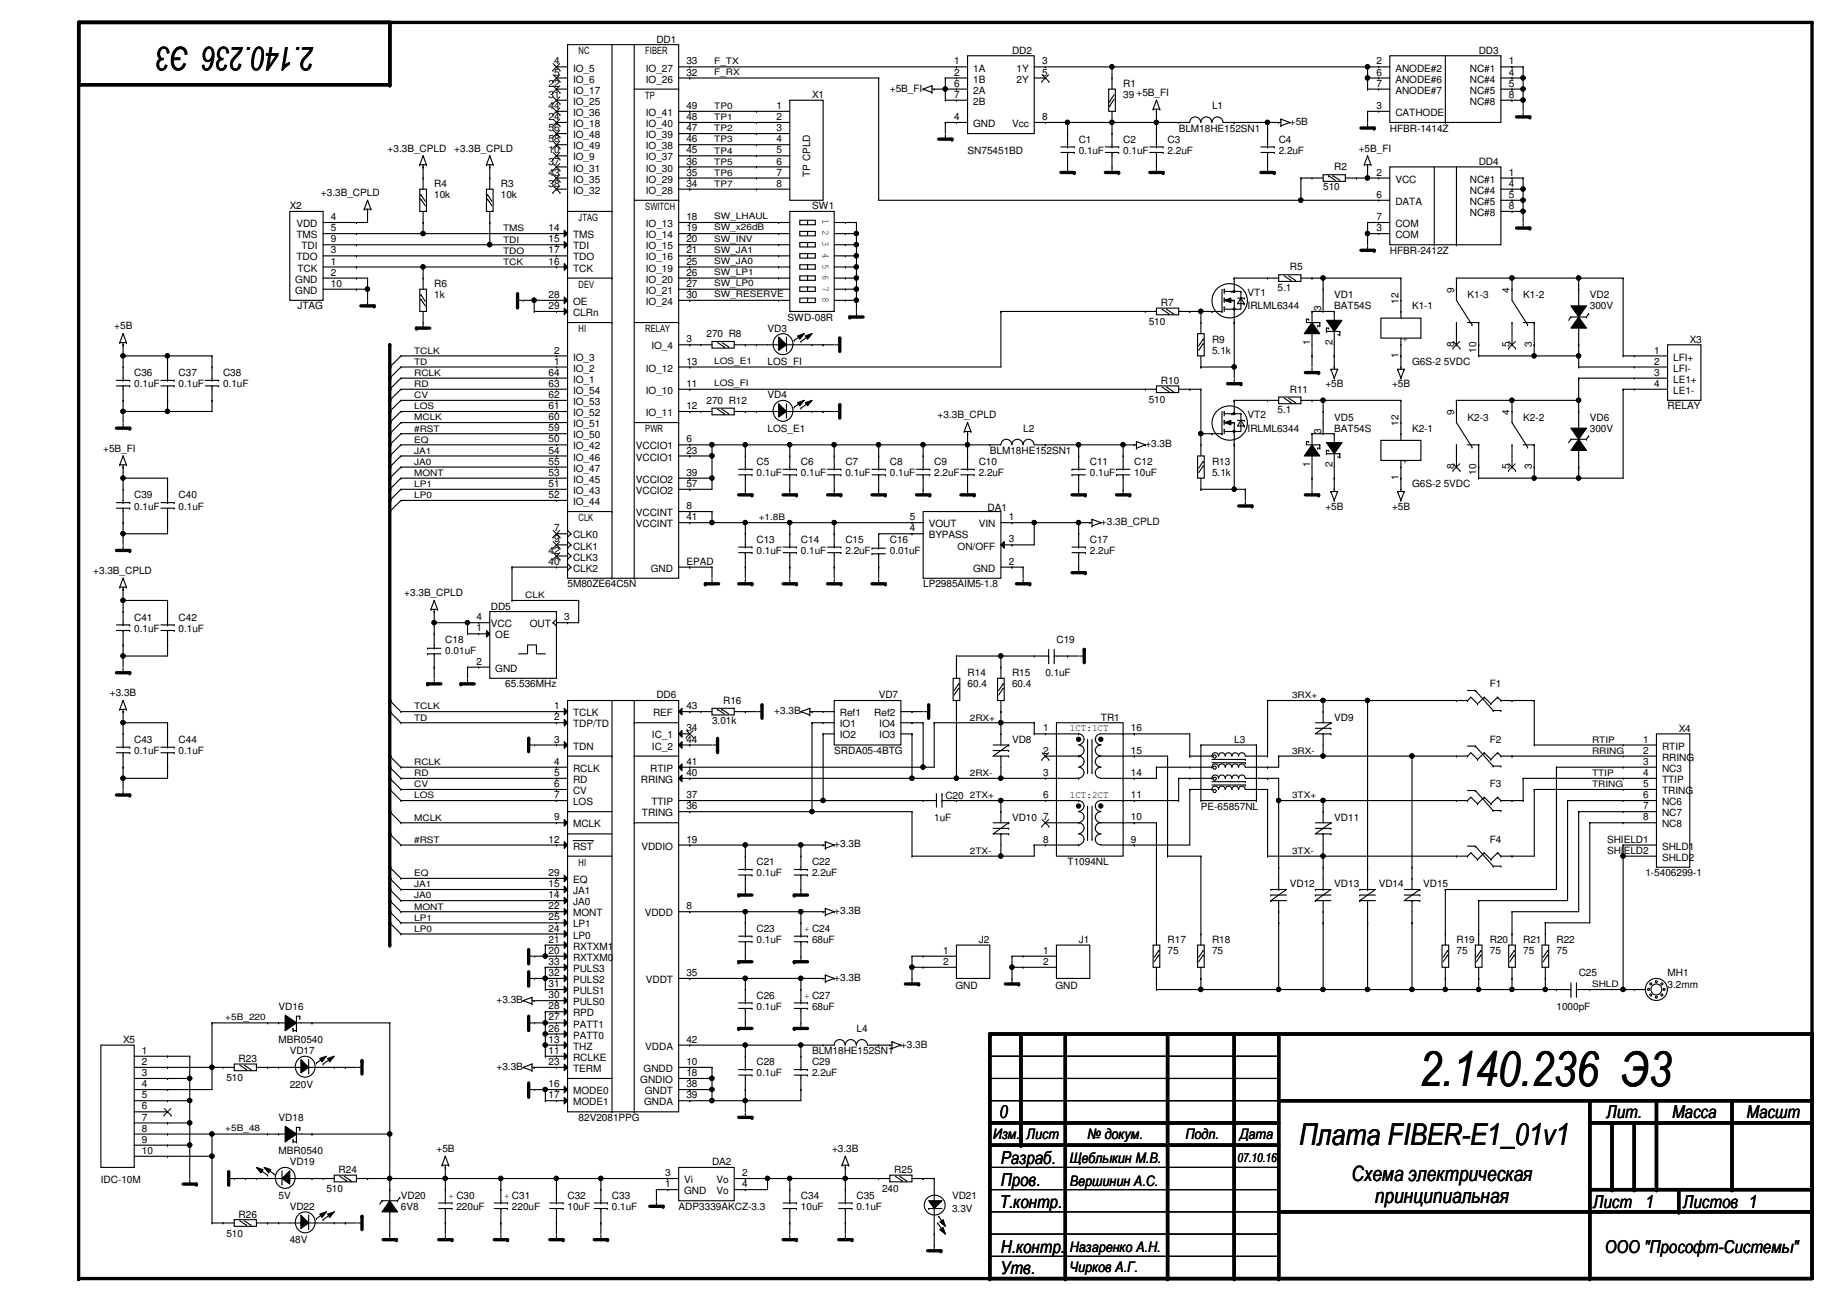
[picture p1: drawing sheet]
<svg xmlns="http://www.w3.org/2000/svg" width="420mm" height="297mm" viewBox="0 0 420 297" stroke-linecap="round" stroke-linejoin="round" font-family="sans-serif">
<defs><g id="words">
<text font-size="10.9" x="324.5" y="248">2.140.236 Э3</text>
<text font-size="7.4" x="72" y="10.8" transform="rotate(180 72 10.8)">2.140.236 Э3</text>
<text font-size="6.9" x="297" y="261.6">Плата FIBER-E1_01v1</text>
<g font-size="4.8">
<text x="308.9" y="269.9">Схема электрическая</text>
<text x="314.3" y="274.9">принципиальная</text>
</g>
<g font-size="4.1">
<text x="228.5" y="255.5">0</text>
<text x="367.2" y="255.5">Лит.</text>
<text x="382.2" y="255.5">Масса</text>
<text x="399.2" y="255.5">Масшт</text>
<text x="228.8" y="265.9">Разраб.</text>
<text x="228.8" y="271">Пров.</text>
<text x="228.5" y="276.1">Т.контр.</text>
<text x="364.2" y="276.1">Лист</text>
<text x="376.1" y="276.1">1</text>
<text x="384.8" y="276.1">Листов 1</text>
<text x="228.8" y="286.3">Н.контр.</text>
<text x="366.8" y="286.3">ООО &quot;Прософт-Системы&quot;</text>
<text x="228.8" y="291.1">Утв.</text>
</g>
<g font-size="3.3">
<text x="227" y="260.2">Изм.</text>
<text x="234.6" y="260.2">Лист</text>
<text x="248.6" y="260.2">№ докум.</text>
<text x="271" y="260.2">Подп.</text>
<text x="283.4" y="260.2">Дата</text>
<text x="244.5" y="265.8">Щеблыкин М.В.</text>
<text x="244.5" y="270.9">Вершинин А.С.</text>
<text x="244.5" y="286.1">Назаренко А.Н.</text>
<text x="244.5" y="290.7">Чирков А.Г.</text>
</g>
<text font-size="2.8" x="282.9" y="265.5">07.10.16</text>
<g font-size="2.3">
<text x="150.1" y="9.7">DD1</text>
<text x="126.7" y="14.7">4</text>
<text x="126.7" y="17.3">5</text>
<text x="131" y="16.3">IO_5</text>
<text x="132.3" y="12.4">NC</text>
<text x="147.5" y="12.4">FIBER</text>
<text x="147.6" y="16.3">IO_27</text>
<text x="156.9" y="17.3">32</text>
<text x="156.9" y="14.7">33</text>
<text x="218.1" y="14.7">1</text>
<text x="218.1" y="17.3">2</text>
<text x="222.4" y="16.3">1A</text>
<text x="231.3" y="12.3">DD2</text>
<text x="232.4" y="16.3">1Y</text>
<text x="238.2" y="14.7">3</text>
<text x="238.2" y="17.3">5</text>
<text x="314.7" y="14.7">2</text>
<text x="314.7" y="17.3">6</text>
<text x="319" y="16.3">ANODE#2</text>
<text x="336" y="16.3">NC#1</text>
<text x="338" y="12.3">DD3</text>
<text x="344.9" y="14.7">1</text>
<text x="344.9" y="17.3">4</text>
<text x="125.4" y="19.8">22</text>
<text x="125.4" y="22.4">31</text>
<text x="131" y="18.9">IO_6</text>
<text x="131" y="21.4">IO_17</text>
<text x="131" y="24">IO_25</text>
<text x="147.5" y="22.6">TP</text>
<text x="147.6" y="18.9">IO_26</text>
<text x="185.6" y="22.4">X1</text>
<text x="203.4" y="20.9">+5B_FI</text>
<text x="218.1" y="19.8">6</text>
<text x="218.1" y="22.4">7</text>
<text x="222.4" y="18.9">1B</text>
<text x="222.4" y="21.4">2A</text>
<text x="222.4" y="24">2B</text>
<text x="232.4" y="18.9">2Y</text>
<text x="256.7" y="19.9">R1</text>
<text x="256.7" y="22.4">39 +5B_FI</text>
<text x="314.7" y="19.8">7</text>
<text x="319" y="18.9">ANODE#6</text>
<text x="319" y="21.4">ANODE#7</text>
<text x="336" y="18.9">NC#4</text>
<text x="336" y="21.4">NC#5</text>
<text x="336" y="24">NC#8</text>
<text x="344.9" y="19.8">5</text>
<text x="344.9" y="22.4">8</text>
<text x="125.4" y="24.9">44</text>
<text x="125.4" y="27.4">24</text>
<text x="125.4" y="30">56</text>
<text x="131" y="26.5">IO_36</text>
<text x="131" y="29">IO_18</text>
<text x="147.6" y="26.5">IO_41</text>
<text x="147.6" y="29">IO_40</text>
<text x="156.9" y="24.9">49</text>
<text x="156.9" y="27.4">48</text>
<text x="156.9" y="30">47</text>
<text x="177.5" y="24.9">1</text>
<text x="177.5" y="27.4">2</text>
<text x="177.5" y="30">3</text>
<text x="218.1" y="27.4">4</text>
<text x="222.4" y="29">GND</text>
<text x="231.3" y="29">Vcc</text>
<text x="238.2" y="27.4">8</text>
<text x="277.1" y="25">L1</text>
<text x="294.8" y="28.5">+5B</text>
<text x="314.7" y="24.9">3</text>
<text x="319" y="26.5">CATHODE</text>
<text x="88.6" y="34.6">+3.3B_CPLD</text>
<text x="103.8" y="34.6">+3.3B_CPLD</text>
<text x="125.4" y="32.5">58</text>
<text x="125.4" y="35.1">10</text>
<text x="131" y="31.6">IO_48</text>
<text x="131" y="34.1">IO_49</text>
<text x="147.6" y="31.6">IO_39</text>
<text x="147.6" y="34.1">IO_38</text>
<text x="156.9" y="32.5">46</text>
<text x="156.9" y="35.1">45</text>
<text x="177.5" y="32.5">4</text>
<text x="177.5" y="35.1">5</text>
<text x="221.2" y="35.1">SN75451BD</text>
<text x="246.6" y="32.6">C1</text>
<text x="246.6" y="35.1">0.1uF</text>
<text x="256.7" y="32.6">C2</text>
<text x="256.7" y="35.1">0.1uF</text>
<text x="266.9" y="32.6">C3</text>
<text x="266.9" y="35.1">2.2uF</text>
<text x="269.4" y="30.1">BLM18HE152SN1</text>
<text x="292.3" y="32.6">C4</text>
<text x="292.3" y="35.1">2.2uF</text>
<text x="310.6" y="34.6">+5B_FI</text>
<text x="317.7" y="30.1">HFBR-1414Z</text>
<text x="125.4" y="37.6">37</text>
<text x="125.4" y="40.1">43</text>
<text x="131" y="36.7">IO_9</text>
<text x="131" y="39.2">IO_31</text>
<text x="131" y="41.7">IO_35</text>
<text x="147.6" y="36.7">IO_37</text>
<text x="147.6" y="39.2">IO_30</text>
<text x="147.6" y="41.7">IO_29</text>
<text x="156.9" y="37.6">36</text>
<text x="156.9" y="40.1">35</text>
<text x="177.5" y="37.6">6</text>
<text x="177.5" y="40.1">7</text>
<text x="185.2" y="40.4" transform="rotate(-90 185.2 40.4)">TP CPLD</text>
<text x="305" y="38.9">R2</text>
<text x="314.7" y="40.1">2</text>
<text x="319" y="41.7">VCC</text>
<text x="336" y="41.7">NC#1</text>
<text x="338" y="37.7">DD4</text>
<text x="344.9" y="40.1">1</text>
<text x="66.2" y="47.8">X2</text>
<text x="73.4" y="44.8">+3.3B_CPLD</text>
<text x="99.3" y="42.8">R4</text>
<text x="99.3" y="45.3">10k</text>
<text x="114.5" y="42.8">R3</text>
<text x="114.5" y="45.3">10k</text>
<text x="125.4" y="42.7">38</text>
<text x="131" y="44.3">IO_32</text>
<text x="147.5" y="48">SWITCH</text>
<text x="147.6" y="44.3">IO_28</text>
<text x="156.9" y="42.7">34</text>
<text x="177.5" y="42.7">8</text>
<text x="185.6" y="47.8">SW1</text>
<text x="302.5" y="43.5">510</text>
<text x="314.7" y="45.2">6</text>
<text x="319" y="46.8">DATA</text>
<text x="336" y="44.3">NC#4</text>
<text x="336" y="46.8">NC#5</text>
<text x="344.9" y="42.7">4</text>
<text x="344.9" y="45.2">5</text>
<text x="344.9" y="47.8">8</text>
<text x="67.8" y="51.9">VDD</text>
<text x="75.6" y="50.3">4</text>
<text x="75.6" y="52.8">5</text>
<text x="125.4" y="52.8">14</text>
<text x="132.3" y="50.5">JTAG</text>
<text x="147.6" y="51.9">IO_13</text>
<text x="156.9" y="52.8">19</text>
<text x="156.9" y="50.3">18</text>
<text x="188" y="50.1" transform="rotate(90 188 50.1)">1</text>
<text x="188" y="52.6" transform="rotate(90 188 52.6)">2 3 4</text>
<text x="314.7" y="50.3">7</text>
<text x="314.7" y="52.8">3</text>
<text x="319" y="51.9">COM</text>
<text x="336" y="49.4">NC#8</text>
<text x="67.8" y="59.5">TDO</text>
<text x="67.8" y="54.4">TMS</text>
<text x="68.9" y="57">TDI</text>
<text x="75.6" y="55.4">9</text>
<text x="75.6" y="57.9">3</text>
<text x="125.4" y="57.9">17</text>
<text x="125.4" y="55.4">15</text>
<text x="131" y="59.5">TDO</text>
<text x="131" y="57">TDI</text>
<text x="131" y="54.4">TMS</text>
<text x="147.6" y="59.5">IO_16</text>
<text x="147.6" y="57">IO_15</text>
<text x="147.6" y="54.4">IO_14</text>
<text x="156.9" y="57.9">21</text>
<text x="156.9" y="55.4">20</text>
<text x="317.7" y="58">HFBR-2412Z</text>
<text x="319" y="54.4">COM</text>
<text x="67.5" y="64.6">GND</text>
<text x="68" y="62.1">TCK</text>
<text x="75.6" y="60.5">1</text>
<text x="75.6" y="63">2</text>
<text x="75.6" y="65.5">10</text>
<text x="99.3" y="65.6">R6</text>
<text x="125.4" y="60.5">16</text>
<text x="131" y="62.1">TCK</text>
<text x="132.3" y="65.7">DEV</text>
<text x="147.6" y="64.6">IO_20</text>
<text x="147.6" y="62.1">IO_19</text>
<text x="156.9" y="63">26</text>
<text x="156.9" y="65.5">27</text>
<text x="156.9" y="60.5">25</text>
<text x="188" y="60.2" transform="rotate(90 188 60.2)">5 6</text>
<text x="188" y="65.3" transform="rotate(90 188 65.3)">7</text>
<text x="294.8" y="61.8">R5</text>
<text x="67.5" y="67.1">GND</text>
<text x="68" y="70.7">JTAG</text>
<text x="99.3" y="68.2">1k</text>
<text x="125.4" y="68.1">28</text>
<text x="125.4" y="70.6">29</text>
<text x="131" y="69.7">OE</text>
<text x="147.6" y="67.1">IO_21</text>
<text x="147.6" y="69.7">IO_24</text>
<text x="156.9" y="68.1">30</text>
<text x="188" y="67.9" transform="rotate(90 188 67.9)">8</text>
<text x="265.4" y="69.9">R7</text>
<text x="285.2" y="67.6">VT1</text>
<text x="285.2" y="70.7">IRLML6344</text>
<text x="292" y="66.4">5.1</text>
<text x="302" y="71.2" transform="rotate(-90 302 71.2)">3</text>
<text x="305" y="68.2">VD1</text>
<text x="305" y="70.7">BAT54S</text>
<text x="319.7" y="69.4" transform="rotate(-90 319.7 69.4)">12</text>
<text x="322.8" y="70.7">K1-1</text>
<text x="332.4" y="66.8" transform="rotate(-90 332.4 66.8)">9</text>
<text x="335.5" y="68.2">K1-3</text>
<text x="345.1" y="66.8" transform="rotate(-90 345.1 66.8)">4</text>
<text x="348.2" y="68.2">K1-2</text>
<text x="363.4" y="68.2">VD2</text>
<text x="363.4" y="70.7">300V</text>
<text x="26.1" y="75.3">+5B</text>
<text x="131" y="72.2">CLRn</text>
<text x="132.3" y="75.9">HI</text>
<text x="147.5" y="75.9">RELAY</text>
<text x="161.5" y="77">270 R8</text>
<text x="175.5" y="75.8">VD3</text>
<text x="180" y="73.2">SWD-08R</text>
<text x="262.6" y="74.3">510</text>
<text x="320.6" y="77" transform="rotate(90 320.6 77)">+</text>
<text x="126.7" y="80.8">2</text>
<text x="126.7" y="83.3">1</text>
<text x="131" y="82.4">IO_3</text>
<text x="148.9" y="79.8">IO_4</text>
<text x="156.9" y="78.2">3</text>
<text x="156.9" y="83.3">13</text>
<text x="175.5" y="83.4">LOS_FI</text>
<text x="277.1" y="78.3">R9</text>
<text x="277.1" y="80.9">5.1k</text>
<text x="299.5" y="78.8" transform="rotate(-90 299.5 78.8)">1</text>
<text x="304.6" y="78.8" transform="rotate(-90 304.6 78.8)">2</text>
<text x="319.7" y="81.8" transform="rotate(-90 319.7 81.8)">1</text>
<text x="322.8" y="83.4">G6S-2 5VDC</text>
<text x="332.4" y="79.3" transform="rotate(-90 332.4 79.3)">8</text>
<text x="337.5" y="80.6" transform="rotate(-90 337.5 80.6)">10</text>
<text x="345.1" y="79.3" transform="rotate(-90 345.1 79.3)">5</text>
<text x="350.2" y="79.3" transform="rotate(-90 350.2 79.3)">3</text>
<text x="378.2" y="80.8">1</text>
<text x="378.2" y="83.3">2</text>
<text x="382.5" y="82.4">LFI+</text>
<text x="386.3" y="78.3">X3</text>
<text x="30.7" y="85.9">C36</text>
<text x="30.7" y="88.5">0.1uF</text>
<text x="40.8" y="85.9">C37</text>
<text x="40.8" y="88.5">0.1uF</text>
<text x="51" y="85.9">C38</text>
<text x="51" y="88.5">0.1uF</text>
<text x="125.4" y="85.9">64</text>
<text x="125.4" y="88.4">63</text>
<text x="131" y="84.9">IO_2</text>
<text x="131" y="87.5">IO_1</text>
<text x="147.6" y="84.9">IO_12</text>
<text x="156.9" y="88.4">11</text>
<text x="265.4" y="87.7">R10</text>
<text x="294.8" y="89.7">R11</text>
<text x="303" y="88.5">+5B</text>
<text x="318.2" y="88.5">+5B</text>
<text x="378.2" y="85.9">3</text>
<text x="378.2" y="88.4">4</text>
<text x="382.5" y="84.9">LFI-</text>
<text x="382.5" y="87.5">LE1+</text>
<text x="125.4" y="90.9">62</text>
<text x="125.4" y="93.5">61</text>
<text x="131" y="90">IO_54</text>
<text x="131" y="92.5">IO_53</text>
<text x="131" y="95.1">IO_52</text>
<text x="147.6" y="90">IO_10</text>
<text x="147.6" y="95.1">IO_11</text>
<text x="156.9" y="93.5">12</text>
<text x="161.5" y="92.3">270 R12</text>
<text x="175.5" y="91">VD4</text>
<text x="214.3" y="95.6">+3.3B_CPLD</text>
<text x="262.6" y="92">510</text>
<text x="285.2" y="95.6">VT2</text>
<text x="292" y="94.3">5.1</text>
<text x="332.4" y="94.8" transform="rotate(-90 332.4 94.8)">9</text>
<text x="345.1" y="94.8" transform="rotate(-90 345.1 94.8)">4</text>
<text x="381.2" y="93.6">RELAY</text>
<text x="382.5" y="90">LE1-</text>
<text x="125.4" y="96">60</text>
<text x="125.4" y="98.6">59</text>
<text x="125.4" y="101.1">50</text>
<text x="131" y="97.6">IO_51</text>
<text x="131" y="100.2">IO_50</text>
<text x="147.5" y="98.8">PWR</text>
<text x="156.9" y="101.1">6</text>
<text x="175.5" y="98.6">LOS_E1</text>
<text x="233.9" y="98.6">L2</text>
<text x="285.2" y="98.6">IRLML6344</text>
<text x="302" y="99.1" transform="rotate(-90 302 99.1)">3</text>
<text x="305" y="96.1">VD5</text>
<text x="305" y="98.6">BAT54S</text>
<text x="319.7" y="97.3" transform="rotate(-90 319.7 97.3)">12</text>
<text x="322.8" y="98.6">K2-1</text>
<text x="335.5" y="96.1">K2-3</text>
<text x="348.2" y="96.1">K2-2</text>
<text x="363.4" y="96.1">VD6</text>
<text x="363.4" y="98.6">300V</text>
<text x="23.6" y="103.2">+5B_FI</text>
<text x="125.4" y="103.6">54</text>
<text x="125.4" y="106.2">55</text>
<text x="131" y="102.7">IO_42</text>
<text x="131" y="105.2">IO_46</text>
<text x="131" y="107.8">IO_47</text>
<text x="145.4" y="102.7">VCCIO1</text>
<text x="145.4" y="105.2">VCCIO1</text>
<text x="156.9" y="103.6">23</text>
<text x="172.9" y="106.3">C5</text>
<text x="183.1" y="106.3">C6</text>
<text x="193.2" y="106.3">C7</text>
<text x="203.4" y="106.3">C8</text>
<text x="213.6" y="106.3">C9</text>
<text x="223.7" y="106.3">C10</text>
<text x="226.3" y="103.7">BLM18HE152SN1</text>
<text x="249.1" y="106.3">C11</text>
<text x="259.3" y="106.3">C12</text>
<text x="261.8" y="102.2">+3.3B</text>
<text x="277.1" y="106.3">R13</text>
<text x="299.5" y="106.7" transform="rotate(-90 299.5 106.7)">1</text>
<text x="304.6" y="106.7" transform="rotate(-90 304.6 106.7)">2</text>
<text x="320.6" y="104.9" transform="rotate(90 320.6 104.9)">+</text>
<text x="332.4" y="107.2" transform="rotate(-90 332.4 107.2)">8</text>
<text x="345.1" y="107.2" transform="rotate(-90 345.1 107.2)">5</text>
<text x="350.2" y="107.2" transform="rotate(-90 350.2 107.2)">3</text>
<text x="30.7" y="113.9">C39</text>
<text x="40.8" y="113.9">C40</text>
<text x="125.4" y="108.7">53</text>
<text x="125.4" y="111.3">51</text>
<text x="125.4" y="113.8">52</text>
<text x="131" y="110.3">IO_45</text>
<text x="131" y="112.9">IO_43</text>
<text x="145.4" y="110.3">VCCIO2</text>
<text x="145.4" y="112.9">VCCIO2</text>
<text x="156.9" y="108.7">39</text>
<text x="156.9" y="111.3">57</text>
<text x="172.9" y="108.8">0.1uF</text>
<text x="183.1" y="108.8">0.1uF</text>
<text x="193.2" y="108.8">0.1uF</text>
<text x="203.4" y="108.8">0.1uF</text>
<text x="213.6" y="108.8">2.2uF</text>
<text x="223.7" y="108.8">2.2uF</text>
<text x="249.1" y="108.8">0.1uF</text>
<text x="259.3" y="108.8">10uF</text>
<text x="277.1" y="108.8">5.1k</text>
<text x="319.7" y="109.8" transform="rotate(-90 319.7 109.8)">1</text>
<text x="322.8" y="111.3">G6S-2 5VDC</text>
<text x="337.5" y="108.5" transform="rotate(-90 337.5 108.5)">10</text>
<text x="30.7" y="116.4">0.1uF</text>
<text x="40.8" y="116.4">0.1uF</text>
<text x="131" y="115.4">IO_44</text>
<text x="132.3" y="119.1">CLK</text>
<text x="145.4" y="117.9">VCCINT</text>
<text x="156.9" y="116.3">8</text>
<text x="156.9" y="118.9">41</text>
<text x="208" y="118.9">5</text>
<text x="225.8" y="116.7">DA1</text>
<text x="230.6" y="118.9">1</text>
<text x="251.7" y="120">+3.3B_CPLD</text>
<text x="303" y="116.4">+5B</text>
<text x="318.2" y="116.4">+5B</text>
<text x="126.7" y="121.4">7</text>
<text x="126.7" y="124">9</text>
<text x="131" y="123">CLK0</text>
<text x="131" y="125.6">CLK1</text>
<text x="145.4" y="120.5">VCCINT</text>
<text x="172.9" y="124">C13</text>
<text x="183.1" y="124">C14</text>
<text x="193.2" y="124">C15</text>
<text x="203.4" y="124">C16</text>
<text x="208" y="121.4">4</text>
<text x="212.3" y="123">BYPASS</text>
<text x="212.3" y="120.5">VOUT</text>
<text x="218.9" y="125.6">ON/OFF</text>
<text x="223.7" y="120.5">VIN</text>
<text x="230.6" y="124">3</text>
<text x="249.1" y="124">C17</text>
<text x="21.3" y="131.1">+3.3B_CPLD</text>
<text x="125.4" y="126.5">42</text>
<text x="125.4" y="129">40</text>
<text x="131" y="128.1">CLK3</text>
<text x="131" y="130.6">CLK2</text>
<text x="148.8" y="130.6">GND</text>
<text x="156.9" y="129">EPAD</text>
<text x="172.9" y="126.6">0.1uF</text>
<text x="183.1" y="126.6">0.1uF</text>
<text x="193.2" y="126.6">2.2uF</text>
<text x="203.4" y="126.6">0.01uF</text>
<text x="222.4" y="130.6">GND</text>
<text x="230.6" y="129">2</text>
<text x="249.1" y="126.6">2.2uF</text>
<text x="92.4" y="136.2">+3.3B_CPLD</text>
<text x="129.7" y="134.2">5M80ZE64C5N</text>
<text x="211" y="134.2">LP2985AIM5-1.8</text>
<text x="30.7" y="141.8">C41</text>
<text x="40.8" y="141.8">C42</text>
<text x="108.9" y="141.7">4</text>
<text x="112.2" y="143.3">VCC</text>
<text x="112.2" y="139.3">DD5</text>
<text x="121.1" y="143.3">OUT</text>
<text x="129" y="141.7">3</text>
<text x="30.7" y="144.4">0.1uF</text>
<text x="40.8" y="144.4">0.1uF</text>
<text x="101.8" y="146.9">C18</text>
<text x="101.8" y="149.4">0.01uF</text>
<text x="108.9" y="144.3">1</text>
<text x="113.2" y="145.9">OE</text>
<text x="241.5" y="146.9">C19</text>
<text x="108.9" y="151.9">2</text>
<text x="113.2" y="153.5">GND</text>
<text x="221.2" y="154.5">R14</text>
<text x="231.3" y="154.5">R15</text>
<text x="239" y="154.5">0.1uF</text>
<text x="25.1" y="159.1">+3.3B</text>
<text x="115.5" y="157.1">65.536MHz</text>
<text x="150.1" y="159.6">DD6</text>
<text x="165.3" y="160.9">R16</text>
<text x="200.9" y="159.6">VD7</text>
<text x="221.2" y="157.1">60.4</text>
<text x="231.3" y="157.1">60.4</text>
<text x="340.6" y="157.1">F1</text>
<text x="126.7" y="164.6">2</text>
<text x="126.7" y="162.1">1</text>
<text x="131" y="166.2">TDP/TD</text>
<text x="131" y="163.7">TCLK</text>
<text x="149.3" y="163.7">REF</text>
<text x="156.9" y="162.1">43</text>
<text x="156.9" y="167.1">34</text>
<text x="162.8" y="165.4">3.01k</text>
<text x="177" y="163.2">+3.3B</text>
<text x="192" y="166.2">IO1</text>
<text x="192" y="163.7">Ref1</text>
<text x="199.8" y="163.7">Ref2</text>
<text x="201" y="166.2">IO4</text>
<text x="238.5" y="167.1">1</text>
<text x="244.5" y="167">1CT:1CT</text>
<text x="251.7" y="164.7">TR1</text>
<text x="258.5" y="167.1">16</text>
<text x="305" y="164.7">VD9</text>
<text x="383.7" y="167.2">X4</text>
<text x="30.7" y="169.8">C43</text>
<text x="30.7" y="172.3">0.1uF</text>
<text x="40.8" y="169.8">C44</text>
<text x="40.8" y="172.3">0.1uF</text>
<text x="126.7" y="169.7">3</text>
<text x="131" y="171.3">TDN</text>
<text x="149" y="168.7">IC_1</text>
<text x="149" y="171.3">IC_2</text>
<text x="156.9" y="169.7">44</text>
<text x="190.7" y="172.3">SRDA05-4BTG</text>
<text x="192" y="168.7">IO2</text>
<text x="201" y="168.7">IO3</text>
<text x="231.3" y="169.8">VD8</text>
<text x="238.5" y="172.2">2</text>
<text x="258.5" y="172.2">15</text>
<text x="282.1" y="169.8">L3</text>
<text x="340.6" y="169.8">F2</text>
<text x="375.6" y="169.7">1</text>
<text x="375.6" y="172.2">2</text>
<text x="379.9" y="171.3">RTIP</text>
<text x="379.9" y="173.8">RRING</text>
<text x="126.7" y="177.3">5</text>
<text x="126.7" y="179.8">6</text>
<text x="126.7" y="174.8">4</text>
<text x="131" y="178.9">RD</text>
<text x="131" y="176.4">RCLK</text>
<text x="146.5" y="178.9">RRING</text>
<text x="148.7" y="176.4">RTIP</text>
<text x="156.9" y="174.8">41</text>
<text x="156.9" y="177.3">40</text>
<text x="238.5" y="177.3">3</text>
<text x="258.5" y="177.3">14</text>
<text x="340.6" y="179.9">F3</text>
<text x="375.6" y="174.8">3</text>
<text x="375.6" y="177.3">4</text>
<text x="375.6" y="179.8">5</text>
<text x="379.9" y="176.4">NC3</text>
<text x="379.9" y="178.9">TTIP</text>
<text x="126.7" y="182.4">7</text>
<text x="131" y="181.4">CV</text>
<text x="131" y="184">LOS</text>
<text x="148.9" y="184">TTIP</text>
<text x="156.9" y="182.4">37</text>
<text x="156.9" y="184.9">36</text>
<text x="216.1" y="182.5">C20</text>
<text x="238.5" y="182.4">6</text>
<text x="244.5" y="182.2">1CT:2CT</text>
<text x="258.5" y="182.4">11</text>
<text x="274.5" y="185">PE-65857NL</text>
<text x="375.6" y="182.4">6</text>
<text x="375.6" y="184.9">7</text>
<text x="379.9" y="181.4">TRING</text>
<text x="379.9" y="184">NC6</text>
<text x="126.7" y="187.5">9</text>
<text x="131" y="189.1">MCLK</text>
<text x="146.8" y="186.5">TRING</text>
<text x="213.6" y="187.5">1uF</text>
<text x="231.3" y="187.5">VD10</text>
<text x="238.5" y="187.5">7</text>
<text x="258.5" y="187.5">10</text>
<text x="305" y="187.5">VD11</text>
<text x="375.6" y="187.5">8</text>
<text x="379.9" y="186.5">NC7</text>
<text x="379.9" y="189.1">NC8</text>
<text x="125.4" y="192.5">12</text>
<text x="131" y="194.1">RST</text>
<text x="132.3" y="197.8">HI</text>
<text x="146.6" y="194.1">VDDIO</text>
<text x="156.9" y="192.5">19</text>
<text x="172.9" y="197.7">C21</text>
<text x="185.6" y="197.7">C22</text>
<text x="190.7" y="193.6">+3.3B</text>
<text x="238.5" y="192.5">8</text>
<text x="244" y="197.7">T1094NL</text>
<text x="258.5" y="192.5">9</text>
<text x="340.6" y="192.6">F4</text>
<text x="367.4" y="192.5">SHIELD1</text>
<text x="367.4" y="195.1">SHIELD2</text>
<text x="379.9" y="194.1">SHLD1</text>
<text x="379.9" y="196.7">SHLD2</text>
<text x="125.4" y="200.2">29</text>
<text x="125.4" y="202.7">15</text>
<text x="131" y="201.8">EQ</text>
<text x="172.9" y="200.2">0.1uF</text>
<text x="185.6" y="200.2">2.2uF</text>
<text x="294.8" y="202.8">VD12</text>
<text x="305" y="202.8">VD13</text>
<text x="315.2" y="202.8">VD14</text>
<text x="325.3" y="202.8">VD15</text>
<text x="376.1" y="200.2">1-5406299-1</text>
<text x="125.4" y="207.8">22</text>
<text x="125.4" y="205.2">14</text>
<text x="131" y="209.4">MONT</text>
<text x="131" y="206.8">JA0</text>
<text x="131" y="204.3">JA1</text>
<text x="147.4" y="209.4">VDDD</text>
<text x="156.9" y="207.8">8</text>
<text x="190.7" y="208.9">+3.3B</text>
<text x="125.4" y="215.4">21</text>
<text x="125.4" y="210.3">25</text>
<text x="125.4" y="212.9">24</text>
<text x="131" y="211.9">LP1</text>
<text x="131" y="214.5">LP0</text>
<text x="172.9" y="212.9">C23</text>
<text x="172.9" y="215.5">0.1uF</text>
<text x="183.8" y="213">+ C24</text>
<text x="185.6" y="215.5">68uF</text>
<text x="223.7" y="215.5">J2</text>
<text x="246.6" y="215.5">J1</text>
<text x="266.9" y="215.5">R17</text>
<text x="277.1" y="215.5">R18</text>
<text x="332.9" y="215.5">R19</text>
<text x="340.6" y="215.5">R20</text>
<text x="348.2" y="215.5">R21</text>
<text x="355.8" y="215.5">R22</text>
<text x="125.4" y="217.9">20</text>
<text x="125.4" y="220.5">33</text>
<text x="131" y="217">RXTXM1</text>
<text x="131" y="219.5">RXTXM0</text>
<text x="215.6" y="217.9">1</text>
<text x="215.6" y="220.5">2</text>
<text x="238.5" y="217.9">1</text>
<text x="238.5" y="220.5">2</text>
<text x="266.9" y="218">75</text>
<text x="277.1" y="218">75</text>
<text x="332.9" y="218">75</text>
<text x="340.6" y="218">75</text>
<text x="348.2" y="218">75</text>
<text x="355.8" y="218">75</text>
<text x="125.4" y="225.6">31</text>
<text x="125.4" y="223">32</text>
<text x="131" y="227.2">PULS1</text>
<text x="131" y="224.6">PULS2</text>
<text x="131" y="222.1">PULS3</text>
<text x="147.6" y="224.6">VDDT</text>
<text x="156.9" y="223">35</text>
<text x="190.7" y="224.1">+3.3B</text>
<text x="218.4" y="225.9">GND</text>
<text x="241.2" y="225.9">GND</text>
<text x="360.9" y="223.1">C25</text>
<text x="381.2" y="225.6">3.2mm</text>
<text x="381.2" y="223.1">MH1</text>
<text x="63.7" y="230.7">VD16</text>
<text x="113.5" y="229.2">+3.3B</text>
<text x="125.4" y="233.2">27</text>
<text x="125.4" y="230.6">28</text>
<text x="125.4" y="228.1">30</text>
<text x="131" y="232.2">RPD</text>
<text x="131" y="229.7">PULS0</text>
<text x="172.9" y="228.2">C26</text>
<text x="172.9" y="230.7">0.1uF</text>
<text x="183.8" y="228.2">+ C27</text>
<text x="185.6" y="230.7">68uF</text>
<text x="355.8" y="230.7">1000pF</text>
<text x="28.1" y="238.3">X5</text>
<text x="63.7" y="238.3">MBR0540</text>
<text x="125.4" y="235.7">26</text>
<text x="125.4" y="238.3">13</text>
<text x="131" y="237.3">PATT0</text>
<text x="131" y="234.8">PATT1</text>
<text x="131" y="239.9">THZ</text>
<text x="147.5" y="239.9">VDDA</text>
<text x="156.9" y="238.3">42</text>
<text x="195.8" y="235.8">L4</text>
<text x="205.9" y="239.4">+3.3B</text>
<text x="32.5" y="240.8">1</text>
<text x="32.5" y="243.3">2</text>
<text x="32.5" y="245.9">3</text>
<text x="54.6" y="242.7">R23</text>
<text x="66.2" y="240.9">VD17</text>
<text x="113.5" y="244.4">+3.3B</text>
<text x="125.4" y="240.8">11</text>
<text x="125.4" y="243.3">23</text>
<text x="131" y="242.4">RCLKE</text>
<text x="131" y="244.9">TERM</text>
<text x="147.1" y="244.9">GNDD</text>
<text x="156.9" y="245.9">18</text>
<text x="156.9" y="243.3">10</text>
<text x="172.9" y="243.4">C28</text>
<text x="172.9" y="246">0.1uF</text>
<text x="185.6" y="240.9">BLM18HE152SN1</text>
<text x="185.6" y="243.4">C29</text>
<text x="185.6" y="246">2.2uF</text>
<text x="32.5" y="248.4">4</text>
<text x="32.5" y="251">5</text>
<text x="51.8" y="247">510</text>
<text x="66.2" y="248.5">220V</text>
<text x="125.4" y="248.4">16</text>
<text x="125.4" y="251">17</text>
<text x="131" y="250">MODE0</text>
<text x="146.4" y="247.5">GNDIO</text>
<text x="147.4" y="250">GNDT</text>
<text x="156.9" y="251">39</text>
<text x="156.9" y="248.4">38</text>
<text x="32.5" y="253.5">6</text>
<text x="32.5" y="256">7</text>
<text x="63.7" y="256.1">VD18</text>
<text x="131" y="252.6">MODE1</text>
<text x="132.3" y="256.1">82V2081PPG</text>
<text x="147.3" y="252.6">GNDA</text>
<text x="32.5" y="258.6">8</text>
<text x="32.5" y="261.1">9</text>
<text x="32.5" y="263.7">10</text>
<text x="63.7" y="263.7">MBR0540</text>
<text x="99.8" y="263.2">+5B</text>
<text x="190.2" y="263.2">+3.3B</text>
<text x="66.2" y="266.3">VD19</text>
<text x="77.4" y="268.1">R24</text>
<text x="152.1" y="268.7">3</text>
<text x="162.8" y="266.3">DA2</text>
<text x="169.6" y="268.7">2</text>
<text x="204.4" y="268.1">R25</text>
<text x="23.1" y="270.3">IDC-10M</text>
<text x="63.7" y="273.9">5V</text>
<text x="74.6" y="272.4">510</text>
<text x="91.6" y="273.9">VD20</text>
<text x="102.6" y="273.9">+ C30</text>
<text x="115.3" y="273.9">+ C31</text>
<text x="129.7" y="273.9">C32</text>
<text x="139.9" y="273.9">C33</text>
<text x="152.1" y="271.3">1</text>
<text x="156.4" y="270.3">Vi</text>
<text x="156.4" y="272.9">GND</text>
<text x="163.8" y="270.3">Vo</text>
<text x="163.8" y="272.9">Vo</text>
<text x="169.6" y="271.3">4</text>
<text x="183.1" y="273.9">C34</text>
<text x="195.8" y="273.9">C35</text>
<text x="201.6" y="272.4">240</text>
<text x="217.6" y="273.9">VD21</text>
<text x="54.6" y="278.2">R26</text>
<text x="66.2" y="276.4">VD22</text>
<text x="91.6" y="276.4">6V8</text>
<text x="104.3" y="276.4">220uF</text>
<text x="117" y="276.4">220uF</text>
<text x="129.7" y="276.4">10uF</text>
<text x="139.9" y="276.4">0.1uF</text>
<text x="155.1" y="276.4">ADP3339AKCZ-3.3</text>
<text x="183.1" y="276.4">10uF</text>
<text x="195.8" y="276.4">0.1uF</text>
<text x="217.6" y="276.9">3.3V</text>
<text x="51.8" y="282.5">510</text>
<text x="66.2" y="284.1">48V</text>
</g>
<g font-size="2">
<text x="163.3" y="17.1">F_RX</text>
<text x="163.3" y="14.6">F_TX</text>
<text x="163.3" y="24.9">TP0</text>
<text x="163.3" y="27.5">TP1</text>
<text x="163.3" y="30">TP2</text>
<text x="163.3" y="32.6">TP3</text>
<text x="163.3" y="35.1">TP4</text>
<text x="163.3" y="37.6">TP5</text>
<text x="163.3" y="40.2">TP6</text>
<text x="163.3" y="42.7">TP7</text>
<text x="115" y="52.9">TMS</text>
<text x="163.3" y="50.1">SW_LHAUL</text>
<text x="163.3" y="52.7">SW_x26dB</text>
<text x="115" y="55.4">TDI</text>
<text x="115" y="58">TDO</text>
<text x="163.3" y="55.2">SW_INV</text>
<text x="163.3" y="57.7">SW_JA1</text>
<text x="115" y="60.5">TCK</text>
<text x="163.3" y="60.3">SW_JA0</text>
<text x="163.3" y="62.8">SW_LP1</text>
<text x="163.3" y="65.4">SW_LP0</text>
<text x="163.3" y="67.9">SW_RESERVE</text>
<text x="94.7" y="80.8">TCLK</text>
<text x="94.7" y="83.4">TD</text>
<text x="163.3" y="83.1">LOS_E1</text>
<text x="94.7" y="88.4">RD</text>
<text x="94.7" y="85.9">RCLK</text>
<text x="163.3" y="88.2">LOS_FI</text>
<text x="94.7" y="91">CV</text>
<text x="94.7" y="93.5">LOS</text>
<text x="94.7" y="101.1">EQ</text>
<text x="94.7" y="98.6">#RST</text>
<text x="94.7" y="96.1">MCLK</text>
<text x="94.7" y="103.7">JA1</text>
<text x="94.7" y="106.2">JA0</text>
<text x="94.7" y="108.8">MONT</text>
<text x="94.7" y="111.3">LP1</text>
<text x="94.7" y="113.8">LP0</text>
<text x="173.4" y="118.9">+1.8B</text>
<text x="120.1" y="136.7">CLK</text>
<text x="295.3" y="159.6">3RX+</text>
<text x="94.7" y="162.1">TCLK</text>
<text x="94.7" y="164.6">TD</text>
<text x="221.7" y="164.6">2RX+</text>
<text x="295.3" y="172.3">3RX-</text>
<text x="363.9" y="172.3">RRING</text>
<text x="363.9" y="169.7">RTIP</text>
<text x="94.7" y="174.8">RCLK</text>
<text x="94.7" y="177.3">RD</text>
<text x="94.7" y="179.9">CV</text>
<text x="221.7" y="177.3">2RX-</text>
<text x="363.9" y="177.3">TTIP</text>
<text x="363.9" y="179.9">TRING</text>
<text x="94.7" y="182.4">LOS</text>
<text x="221.7" y="182.4">2TX+</text>
<text x="295.3" y="182.4">3TX+</text>
<text x="94.7" y="187.5">MCLK</text>
<text x="94.7" y="192.6">#RST</text>
<text x="221.7" y="195.1">2TX-</text>
<text x="295.3" y="195.1">3TX-</text>
<text x="94.7" y="200.2">EQ</text>
<text x="94.7" y="202.7">JA1</text>
<text x="94.7" y="205.3">JA0</text>
<text x="94.7" y="207.8">MONT</text>
<text x="94.7" y="210.4">LP1</text>
<text x="94.7" y="212.9">LP0</text>
<text x="363.9" y="225.6">SHLD</text>
<text x="51.5" y="233">+5B_220</text>
<text x="51.5" y="258.4">+5B_48</text>
</g>
</g></defs>
<g fill="none" stroke="#000" stroke-width=".76">
<path d="M18 5.1h396.2v287h-396.2zM89.1 5.1v14.2h-71.1M214.6 31.8h3M242.5 39.4h3.1M252.7 39.4h3M262.8 39.4h3.1M288.2 39.4h3.1M311.1 29.3h3M346.7 26.7h3M311.1 57.2h3M346.7 52.1h3M82.5 69.9h3"/>
<path d="M89.1 78.8v137.1M95.2 75h3M118.3 67.1v3M192 77.3v3M194.3 72.4h3M26.6 97.8h3.1M192 92.5v3M280.6 87.7h3.1M298.4 85.1h3M168.9 113.1h3M179 113.1h3.1M189.2 113.1h3"/>
<path d="M199.3 113.1h3.1M209.5 113.1h3M219.7 113.1h3M245.1 113.1h3M255.2 113.1h3.1M283.2 115.6h3M298.4 113.1h3M26.6 125.8h3.1M161.2 133.4h3.1M168.9 133.4h3M179 133.4h3.1M189.2 133.4h3"/>
<path d="M199.3 133.4h3.1M232.4 133.4h3M245.1 130.9h3M26.6 153.7h3.1M97.7 156.3h3.1M105.4 156.3h3M247.9 148.4v3M120.9 168.7v3M164 168.7v3M174.2 161.1v3M212.3 161.1v3M26.6 181.7h3.1"/>
<path d="M120.9 217v3M168.9 204.5h3M168.9 219.8h3M181.6 204.5h3M181.6 219.8h3M120.9 222v3.1M120.9 232.2v3M168.9 235h3M181.6 235h3M207 224.8h3M226.3 236.3v55.8M226.5 236.3h187.7"/>
<path d="M229.8 224.8h3.1M233.4 236.3v25.4M243.5 236.3v55.8M266.9 236.3v55.8M282.1 236.3v55.8M292.3 236.3v55.8M82.8 242.4v3M120.9 247.4v3.1M168.9 255.3h3M226.3 256.6h66M292.3 251.5h121.9M363.4 251.5v40.6"/>
<path d="M363.4 256.6h50.8M368.5 256.6v15.2M373.6 256.6v15.2M378.7 251.5v20.3M395.9 251.5v20.3M41.9 270.6h3M52.3 267.8v3M82.8 277.9v3.1M148.5 275.6h3.1M226.3 261.7h66M292.3 276.9h121.9M363.4 271.8h50.8"/>
<path d="M383.7 271.8v5.1M87.6 283.3h3M100.3 283.3h3M113 283.3h3M125.7 283.3h3M135.8 283.3h3.1M179 283.3h3.1M191.7 283.3h3.1M212 285.8h3.1"/>
</g>
<g fill="#000">
<circle cx="18" cy="5.1" r=".38"/>
<circle cx="18" cy="19.3" r=".38"/>
<circle cx="89.1" cy="5.1" r=".38"/>
<circle cx="89.1" cy="19.3" r=".38"/>
<circle cx="414.2" cy="5.1" r=".38"/>
<circle cx="217.6" cy="31.8" r=".38"/>
<circle cx="245.6" cy="39.4" r=".38"/>
<circle cx="255.7" cy="39.4" r=".38"/>
<circle cx="265.9" cy="39.4" r=".38"/>
<circle cx="291.3" cy="39.4" r=".38"/>
<circle cx="314.1" cy="29.3" r=".38"/>
<circle cx="349.7" cy="26.7" r=".38"/>
<circle cx="314.1" cy="57.2" r=".38"/>
<circle cx="349.7" cy="52.1" r=".38"/>
<circle cx="85.5" cy="69.9" r=".38"/>
<circle cx="89.1" cy="78.8" r=".38"/>
<circle cx="95.2" cy="75" r=".38"/>
<circle cx="118.3" cy="70.1" r=".38"/>
<circle cx="192" cy="77.3" r=".38"/>
<circle cx="194.3" cy="72.4" r=".38"/>
<circle cx="29.7" cy="97.8" r=".38"/>
<circle cx="89.1" cy="96.6" r=".38"/>
<circle cx="89.1" cy="83.9" r=".38"/>
<circle cx="89.1" cy="94" r=".38"/>
<circle cx="89.1" cy="88.9" r=".38"/>
<circle cx="89.1" cy="91.5" r=".38"/>
<circle cx="89.1" cy="86.4" r=".38"/>
<circle cx="89.1" cy="99.1" r=".38"/>
<circle cx="192" cy="92.5" r=".38"/>
<circle cx="283.7" cy="87.7" r=".38"/>
<circle cx="301.4" cy="85.1" r=".38"/>
<circle cx="89.1" cy="104.2" r=".38"/>
<circle cx="89.1" cy="109.3" r=".38"/>
<circle cx="89.1" cy="111.8" r=".38"/>
<circle cx="89.1" cy="101.6" r=".38"/>
<circle cx="89.1" cy="106.7" r=".38"/>
<circle cx="89.1" cy="114.3" r=".38"/>
<circle cx="171.9" cy="113.1" r=".38"/>
<circle cx="182.1" cy="113.1" r=".38"/>
<circle cx="192.2" cy="113.1" r=".38"/>
<circle cx="202.4" cy="113.1" r=".38"/>
<circle cx="212.5" cy="113.1" r=".38"/>
<circle cx="222.7" cy="113.1" r=".38"/>
<circle cx="248.1" cy="113.1" r=".38"/>
<circle cx="258.3" cy="113.1" r=".38"/>
<circle cx="286.2" cy="115.6" r=".38"/>
<circle cx="301.4" cy="113.1" r=".38"/>
<circle cx="29.7" cy="125.8" r=".38"/>
<circle cx="161.2" cy="133.4" r=".38"/>
<circle cx="171.9" cy="133.4" r=".38"/>
<circle cx="182.1" cy="133.4" r=".38"/>
<circle cx="192.2" cy="133.4" r=".38"/>
<circle cx="202.4" cy="133.4" r=".38"/>
<circle cx="235.4" cy="133.4" r=".38"/>
<circle cx="248.1" cy="130.9" r=".38"/>
<circle cx="29.7" cy="153.7" r=".38"/>
<circle cx="97.7" cy="156.3" r=".38"/>
<circle cx="105.4" cy="156.3" r=".38"/>
<circle cx="247.9" cy="148.4" r=".38"/>
<circle cx="89.1" cy="172.8" r=".38"/>
<circle cx="89.1" cy="160.1" r=".38"/>
<circle cx="89.1" cy="162.6" r=".38"/>
<circle cx="89.1" cy="175.3" r=".38"/>
<circle cx="89.1" cy="177.8" r=".38"/>
<circle cx="120.9" cy="168.7" r=".38"/>
<circle cx="164" cy="171.7" r=".38"/>
<circle cx="174.2" cy="161.1" r=".38"/>
<circle cx="212.3" cy="161.1" r=".38"/>
<circle cx="29.7" cy="181.7" r=".38"/>
<circle cx="89.1" cy="185.5" r=".38"/>
<circle cx="89.1" cy="198.2" r=".38"/>
<circle cx="89.1" cy="190.5" r=".38"/>
<circle cx="89.1" cy="208.3" r=".38"/>
<circle cx="89.1" cy="215.9" r=".38"/>
<circle cx="89.1" cy="200.7" r=".38"/>
<circle cx="89.1" cy="203.2" r=".38"/>
<circle cx="89.1" cy="205.8" r=".38"/>
<circle cx="168.9" cy="204.5" r=".38"/>
<circle cx="168.9" cy="219.8" r=".38"/>
<circle cx="181.6" cy="204.5" r=".38"/>
<circle cx="181.6" cy="219.8" r=".38"/>
<circle cx="120.9" cy="235.2" r=".38"/>
<circle cx="120.9" cy="225.1" r=".38"/>
<circle cx="120.9" cy="220" r=".38"/>
<circle cx="168.9" cy="235" r=".38"/>
<circle cx="181.6" cy="235" r=".38"/>
<circle cx="210" cy="224.8" r=".38"/>
<circle cx="226.3" cy="236.3" r=".38"/>
<circle cx="226.5" cy="236.3" r=".38"/>
<circle cx="232.9" cy="224.8" r=".38"/>
<circle cx="414.2" cy="236.3" r=".38"/>
<circle cx="82.8" cy="242.4" r=".38"/>
<circle cx="120.9" cy="250.5" r=".38"/>
<circle cx="171.9" cy="255.3" r=".38"/>
<circle cx="226.3" cy="256.6" r=".38"/>
<circle cx="292.3" cy="251.5" r=".38"/>
<circle cx="363.4" cy="256.6" r=".38"/>
<circle cx="44.9" cy="270.6" r=".38"/>
<circle cx="52.3" cy="267.8" r=".38"/>
<circle cx="82.8" cy="277.9" r=".38"/>
<circle cx="151.6" cy="275.6" r=".38"/>
<circle cx="226.3" cy="261.7" r=".38"/>
<circle cx="233.4" cy="261.7" r=".38"/>
<circle cx="292.3" cy="276.9" r=".38"/>
<circle cx="363.4" cy="271.8" r=".38"/>
<circle cx="368.5" cy="271.8" r=".38"/>
<circle cx="373.6" cy="271.8" r=".38"/>
<circle cx="378.7" cy="271.8" r=".38"/>
<circle cx="383.7" cy="276.9" r=".38"/>
<circle cx="395.9" cy="271.8" r=".38"/>
<circle cx="18" cy="292.1" r=".38"/>
<circle cx="90.6" cy="283.3" r=".38"/>
<circle cx="103.3" cy="283.3" r=".38"/>
<circle cx="116" cy="283.3" r=".38"/>
<circle cx="128.7" cy="283.3" r=".38"/>
<circle cx="138.9" cy="283.3" r=".38"/>
<circle cx="182.1" cy="283.3" r=".38"/>
<circle cx="194.8" cy="283.3" r=".38"/>
<circle cx="215.1" cy="285.8" r=".38"/>
<circle cx="226.3" cy="292.1" r=".38"/>
<circle cx="243.5" cy="292.1" r=".38"/>
<circle cx="266.9" cy="292.1" r=".38"/>
<circle cx="282.1" cy="292.1" r=".38"/>
<circle cx="292.3" cy="292.1" r=".38"/>
<circle cx="363.4" cy="292.1" r=".38"/>
</g>
<g fill="none" stroke="#000" stroke-width=".25">
<path d="M127.2 15.3h.1M127.2 17.8h.1M127.2 15.3h2.5M127.2 17.8h2.5M129.7 10.2h25.4v121.9h-25.4zM139.9 10.2v121.9M145 10.2v121.9M155.1 15.3h66.1M155.1 17.8h45.8M157.7 17.8h.1M157.7 15.3h.1M200.9 17.8h.1"/>
<path d="M200.9 17.8v28h116.8M213.1 19.6h.1M213.1 19.6v1.5M213.1 19.6l-2.1 .8M216.1 17.8h.1M216.1 17.8v5.1M216.1 17.8h5.1M218.6 15.3h.1M218.6 17.8h.1M221.2 12.7h15.2v17.8h-15.2zM236.4 15.3h81.3M236.4 17.8h2.6"/>
<path d="M239 15.3h.1M239 17.8h.1M254.2 17.8h.1M254.2 15.3h.1M254.2 15.3v5.1M312.6 15.3h.1M312.6 17.8h.1M312.6 15.3v5.1M312.6 17.8h5.1M315.2 15.3h.1M315.2 17.8h.1M317.7 12.7h25.4v15.3h-25.4z"/>
<path d="M330.4 12.7v15.3M343.1 15.3h5.1M343.1 17.8h5.1M345.6 15.3h.1M345.6 17.8h.1M348.2 15.3h.1M348.2 17.8h.1M348.2 15.3v10.1M96 37.6h.1M96 37.6h1.5M96.7 38.1h.1M96.7 35.6h.1"/>
<path d="M96.7 37.6v5.6M96.7 35.6l-.7 2M96.7 35.6l.8 2M97.5 37.6h.1M111.2 37.6h.1M111.2 37.6h1.5M112 38.1h.1M112 35.6h.1M112 37.6v5.6M112 35.6l-.8 2M112 35.6l.7 2M112.7 37.6h.1"/>
<path d="M127.2 20.4h.1M127.2 22.9h.1M127.2 25.4h.1M127.2 28h.1M127.2 30.5h.1M127.2 33.1h.1M127.2 35.6h.1M127.2 38.1h.1M127.2 28h2.5M127.2 20.4h2.5M127.2 25.4h2.5M127.2 30.5h2.5"/>
<path d="M127.2 33.1h2.5M127.2 35.6h2.5M127.2 38.1h2.5M127.2 22.9h2.5M145 20.4h10.1M155.1 20.4h.1M155.1 28h25.4M155.1 25.4h25.4M155.1 30.5h25.4M155.1 33.1h25.4M155.1 35.6h25.4M155.1 38.1h25.4"/>
<path d="M157.7 25.4h.1M157.7 28h.1M157.7 30.5h.1M157.7 33.1h.1M157.7 35.6h.1M157.7 38.1h.1M172.9 25.4h.1M172.9 28h.1M172.9 30.5h.1M172.9 33.1h.1M172.9 35.6h.1M172.9 38.1h.1"/>
<path d="M180.5 22.9h7.7v22.9h-7.7zM211 20.4h.1M211 20.4l2.1 .7M213.1 21.1h.1M213.1 20.4h8.1M213.6 20.4h.1M216.1 31.8h.1M216.1 20.4h.1M216.1 22.9h.1M216.1 28h.1M216.1 28h5.1M216.1 28v2.5"/>
<path d="M216.1 30.8v1M216.1 22.9h5.1M218.6 28h.1M218.6 20.4h.1M218.6 22.9h.1M236.4 28h35.6a1.25 1.25 0 0 1 1.2-1.3 1.25 1.25 0 0 1 1.3 1.3M239 28h.1M242.5 34.8h3.1M242.5 33.6h3.1M244 39.4h.1M244 33.6h.1M244 34.8h.1"/>
<path d="M244 30.5h.1M244 38.1h.1M244 28h.1M244 28v5.6M244 34.8v3.3M244 38.4v1M245.6 34.8h.1M245.6 33.6h.1M252.7 34.8h3M252.7 33.6h3M253.4 20.4h1.6v5h-1.6zM253.7 23.2h.1"/>
<path d="M253.7 24.2h.1M254.2 39.4h.1M254.2 33.6h.1M254.2 34.8h.1M254.2 30.5h.1M254.2 38.1h.1M254.2 28h.1M254.2 25.4v8.2M254.2 34.8v3.3M254.2 38.4v1M254.7 21.6l-1 1.6M254.7 22.6l-1 1.6"/>
<path d="M255.7 34.8h.1M255.7 33.6h.1M262.8 34.8h3.1M262.8 33.6h3.1M263.6 24.9h.1M263.6 24.9h1.5M264.4 39.4h.1M264.4 25.4h.1M264.4 22.9h.1M264.4 33.6h.1M264.4 34.8h.1M264.4 30.5h.1"/>
<path d="M264.4 38.1h.1M264.4 28h.1M264.4 24.9v8.7M264.4 34.8v3.3M264.4 38.4v1M264.4 22.9l.7 2M264.4 22.9l-.8 2M265.1 24.9h.1M265.9 34.8h.1M265.9 33.6h.1M269.4 28h.1M274.5 28a1.25 1.25 0 0 1 1.3-1.3 1.25 1.25 0 0 1 1.2 1.3"/>
<path d="M277.1 28a1.25 1.25 0 0 1 1.2-1.3 1.25 1.25 0 0 1 1.3 1.3h13.2M282.1 28h.1M288.2 34.8h3.1M288.2 33.6h3.1M289.8 39.4h.1M289.8 33.6h.1M289.8 34.8h.1M289.8 30.5h.1M289.8 38.1h.1M289.8 28h.1M289.8 28v5.6M289.8 34.8v3.3"/>
<path d="M289.8 38.4v1M291.3 34.8h.1M291.3 33.6h.1M292.3 28h.1M292.8 28.7h.1M292.8 27.2h.1M292.8 27.2v1.5M292.8 27.2l2 .8M294.8 28h.1M294.8 28l-2 .7M302.5 39.9h5v1.5h-5zM311.9 37.6h.1"/>
<path d="M311.9 37.6h1.5M312.6 29.3h.1M312.6 38.1h.1M312.6 35.6h.1M312.6 25.4h.1M312.6 20.4h.1M312.6 25.4v2.6M312.6 28.2v1.1M312.6 37.6v3.1M312.6 20.4h5.1M312.6 35.6l.8 2M312.6 35.6l-.7 2"/>
<path d="M312.6 25.4h5.1M313.4 37.6h.1M315.2 25.4h.1M315.2 20.4h.1M317.7 38.1h25.4v17.8h-25.4zM327.9 38.1v17.8M330.4 28h.1M332.9 38.1v17.8M343.1 20.4h5.1M343.1 22.9h5.1M345.6 20.4h.1M345.6 22.9h.1"/>
<path d="M348.2 26.7h.1M348.2 20.4h.1M348.2 22.9h.1M348.2 25.7v1M66.2 48.3h7.7v20.3h-7.7zM73.9 53.4h55.8M73.9 55.9h55.8M73.9 58.5h55.8M81.5 58.5h.1M81.5 50.8h.1M81.5 53.4h.1M81.5 55.9h.1"/>
<path d="M83.3 47.8h.1M83.3 47.8h1.5M84 48.3h.1M84 45.8h.1M84 47.8v3h-10.1M84 45.8l-.7 2M84 45.8l.8 2M84.8 47.8h.1M96 43.2h1.5v5.1h-1.5zM96.2 45.5h.1M96.2 44.5h.1M96.2 45.5l1 1.5"/>
<path d="M96.2 44.5l1 1.5M96.7 50.8h.1M96.7 40.7h.1M96.7 53.4h.1M96.7 48.3v5.1M111.2 43.2h1.5v5.1h-1.5zM111.5 45.5h.1M111.5 44.5h.1M111.5 45.5l1 1.5M111.5 44.5l1 1.5M112 50.8h.1M112 40.7h.1"/>
<path d="M112 55.9h.1M112 48.3v7.6M127.2 40.7h.1M127.2 43.2h.1M127.2 58.5h.1M127.2 55.9h.1M127.2 53.4h.1M127.2 40.7h2.5M127.2 43.2h2.5M129 55.2l.7 .7-.7 .8zM129 52.6l.7 .8-.7 .7zM129.7 48.3h10.2"/>
<path d="M139.9 48.3h.1M145 45.8h10.1M155.1 45.8h.1M155.1 50.8h25.4M155.1 53.4h25.4M155.1 55.9h25.4M155.1 58.5h25.4M155.1 40.7h25.4M155.1 43.2h25.4M157.7 40.7h.1M157.7 43.2h.1M157.7 58.5h.1"/>
<path d="M157.7 55.9h.1M157.7 53.4h.1M157.7 50.8h.1M172.9 40.7h.1M172.9 43.2h.1M178 58.5h.1M178 55.9h.1M178 53.4h.1M178 50.8h.1M180.5 48.3h10.2v22.9h-10.2zM182.8 58h3.6v1h-3.6zM182.8 55.4h3.6v1h-3.6z"/>
<path d="M182.8 52.9h3.6v1h-3.6zM182.8 50.3h3.6v1.1h-3.6zM184.6 50.3h.1M184.6 52.9h.1M184.6 58h.1M184.6 55.4h.1M184.6 50.3v1.1M184.6 52.9v1M184.6 55.4v1M184.6 58v1M190.7 50.8h5.1M190.7 53.4h5.1"/>
<path d="M190.7 55.9h5.1M190.7 58.5h5.1M193.2 50.8h.1M193.2 53.4h.1M193.2 55.9h.1M193.2 58.5h.1M195.8 50.8h.1M195.8 58.5h.1M195.8 55.9h.1M195.8 53.4h.1M195.8 50.8v20.4M297.4 40.7h.1"/>
<path d="M297.4 45.8h.1M297.4 40.7h5.1M297.4 40.7v5.1M299.9 40.7h.1M303.7 40.2h.1M303.7 40.2l1.6 1M304.7 40.2h.1M304.7 40.2l1.6 1M307.5 40.7h10.2M310.1 40.7h.1M312.6 57.2h.1M312.6 50.8h.1"/>
<path d="M312.6 53.4h.1M312.6 40.7h.1M312.6 50.8v5.1M312.6 56.2v1M312.6 50.8h5.1M312.6 53.4h5.1M315.2 40.7h.1M315.2 50.8h.1M315.2 45.8h.1M315.2 53.4h.1M327.9 55.9h.1M332.9 55.9h.1"/>
<path d="M343.1 40.7h5.1M343.1 43.2h5.1M343.1 45.8h5.1M343.1 48.3h5.1M345.6 40.7h.1M345.6 43.2h.1M345.6 45.8h.1M345.6 48.3h.1M348.2 52.1h.1M348.2 48.3h.1M348.2 45.8h.1M348.2 43.2h.1"/>
<path d="M348.2 40.7h.1M348.2 40.7v10.1M348.2 51.1v1M27.4 78.3h.1M27.4 78.3h1.5M28.1 78.8h.1M28.1 76.2h.1M28.1 78.3v8.6M28.1 76.2l.8 2.1M28.1 76.2l-.7 2.1M28.9 78.3h.1M73.9 63.5h10.1"/>
<path d="M73.9 66.1h10.1M73.9 61h55.8M81.5 61h.1M81.5 63.5h.1M81.5 66.1h.1M84 69.9h.1M84 63.5h.1M84 66.1h.1M84 63.5v5.1M84 68.9v1M96 66.1h1.5v5.1h-1.5zM96.2 68.4h.1"/>
<path d="M96.2 67.4h.1M96.2 68.4l1 1.5M96.2 67.4l1 1.5M96.7 75h.1M96.7 73.7h.1M96.7 63.5h.1M96.7 61h.1M96.7 61v5.1M96.7 71.2v2.5M96.7 74v1M118.3 68.6h.1M118.3 68.6h1"/>
<path d="M119.6 68.6h.1M119.6 68.6h10.1M122.1 68.6h.1M122.1 71.2h.1M122.1 71.2h7.6M122.1 68.6v2.6M127.2 61h.1M127.2 68.6h.1M127.2 71.2h.1M129 60.2l.7 .8-.7 .8zM129 67.9l.7 .7-.7 .8zM129 70.4l.7 .8-.7 .7z"/>
<path d="M129.7 63.5h10.2M129.7 73.7h10.2M139.9 63.5h.1M139.9 73.7h.1M145 73.7h10.1M155.1 73.7h.1M155.1 78.8h7.7M155.1 68.6h25.4M155.1 63.5h25.4M155.1 66.1h25.4M155.1 61h25.4M157.7 63.5h.1"/>
<path d="M157.7 66.1h.1M157.7 68.6h.1M157.7 78.8h.1M157.7 61h.1M160.2 78.8h.1M162.8 78h5v1.5h-5zM164 78.3l1.6 1M165 78.3l1.6 1M165.6 79.3h.1M166.6 79.3h.1M167.8 78.8h10.2M170.4 78.8h.1"/>
<path d="M172.9 78.8h.1M177.6 76.8a2.32 2.32 0 0 1 3.1 .3 2.32 2.32 0 0 1 0 3.1 2.32 2.32 0 0 1-3.1 .3 2.51 2.51 0 0 1 0-3.7zM178 77l1.8 1.8-1.8 1.3zM178 68.6h.1M178 66.1h.1M178 63.5h.1M178 61h.1M178 78.8h.1M179.8 78.8h10.9M179.8 77v3.1M181.6 77.8h.1M182.3 76.8l1.5-.6-1 1.3z"/>
<path d="M182.8 68.1h3.6v1h-3.6zM182.8 65.6h3.6v1h-3.6zM182.8 63h3.6v1.1h-3.6zM182.8 60.5h3.6v1h-3.6zM183.1 78h.1M183.8 76.2l-2.2 1.6M184.1 76.8l1.5-.6-1 1.3zM184.6 60.5h.1M184.6 63h.1M184.6 68.1h.1M184.6 65.6h.1M184.6 60.5v1"/>
<path d="M184.6 63v1.1M184.6 65.6v1M184.6 68.1v1M185.6 78.8h.1M185.6 76.2l-2.5 1.8M188.2 78.8h.1M190.7 68.6h5.1M190.7 63.5h5.1M190.7 66.1h5.1M190.7 61h5.1M191 78.8h1M192 78.8h.1"/>
<path d="M193.2 63.5h.1M193.2 66.1h.1M193.2 68.6h.1M193.2 61h.1M195.8 72.4h.1M195.8 68.6h.1M195.8 66.1h.1M195.8 63.5h.1M195.8 61h.1M195.8 71.4v1M228.8 71.2h.1M228.8 71.2v12.7h-73.7"/>
<path d="M228.8 71.2h35.6M261.8 71.2h.1M264.4 70.4h5v1.5h-5zM265.6 70.7l1.6 1M266.6 70.7l1.6 1M267.2 71.7h.1M268.2 71.7h.1M269.4 71.2h9.9M272 71.2h.1M273.8 76.2h1.5v5.1h-1.5zM274.5 73.7h.1M274.5 71.2h.1"/>
<path d="M274.5 71.2v5M275 78.5h.1M275 77.5h.1M275 78.5l-1 1.6M275 77.5l-1 1.5M277.1 71.2h.1M278.2 66a4 4 0 0 1 6.4 .7 4 4 0 0 1-2.7 5.9 3.9 3.9 0 0 1-4.3-2 3.9 3.9 0 0 1 .6-4.6zM279.3 71.2h.1M279.3 66.1v5.1M279.9 68.6l1.5-.5v1zM279.9 66.1h.1M279.9 70.1h.1"/>
<path d="M279.9 68.1h.1M279.9 68.6h2.2M279.9 70.7h2.2M279.9 66.6h3.8M279.9 66.1v1M279.9 68.1v1M279.9 70.1v1.1M281.6 68.6h.1M281.6 66.6h.1M281.9 66.4h.4v.3h-.4zM281.9 70.5h.4v.3h-.4zM282.1 70.7h.1"/>
<path d="M282.1 73.7h.1M282.1 66.6h.1M282.1 68.6h.1M282.1 70.4h.1M282.1 63.5h.1M282.1 63.5v3.1M282.1 68.6v17.8M282.1 63.5h10.2M282.9 68.1h1.5M283.7 68.1h.1M283.7 66.6v4.1h-1.6M283.7 66.6h.1"/>
<path d="M283.7 68.1l-.8 1.3h1.5M283.7 68.1l.7 1.3M284.4 68.1h.1M284.4 69.4h.1M289.8 63.5h.1M292.3 62.8h5.1v1.5h-5.1zM293.6 63l1.5 1.1M294.6 63l1.5 1.1M295.1 64.1h.1M296.1 64.1h.1M297.4 63.5h22.8M298.7 72.9h.1"/>
<path d="M298.7 72.9v.8h3M298.7 72.9h.5M299.2 72.9h.1M299.9 73.7l1.8 2.5h-3.6zM299.9 63.5h.1M299.9 71.2h.1M299.9 71.2v12.7M299.9 71.2h5.1M301.2 74.5h.1M301.2 74.5h.5M301.7 73.7h.1M301.7 74.5h.1"/>
<path d="M301.7 73.7v.8M302.5 71.2h.1M302.5 66.1h.1M302.5 63.5h.1M302.5 63.5v7.7M303.2 73.2h3.6l-1.8 2.5zM303.2 75.7h.1M303.2 75h.1M303.2 75v.7M303.2 75.7h3.1M303.2 75h.5M303.7 75h.1"/>
<path d="M305 71.2h.1M305 71.2v13.2M305.8 76.5h.5M306.3 76.5h.1M306.3 75.7h.1M306.3 75.7v.8M315.7 72.7h9.1v4.6h-9.1zM320.2 71.2h.1M320.2 78.8h.1M320.2 68.6h.1M320.2 63.5h.1M320.2 63.5v9.2"/>
<path d="M320.2 77.3v7.1M332.9 73.7h.1M332.9 66.1h.1M332.9 78.8h.1M332.9 63.5h.1M332.9 63.5h38.1M332.9 63.5v5.1l3.6 5.6M332.9 73.7v5.1M335.5 73.7h2.5M336.5 74.2h.1M338 73.7h.1M338 78.8h.1"/>
<path d="M338 73.7v7.6M345.6 73.7h.1M345.6 78.8h.1M345.6 66.1h.1M345.6 63.5h.1M345.6 63.5v5.1l3.6 5.6M345.6 73.7v5.1M348.2 73.7h2.5M349.2 74.2h.1M350.7 73.7h.1M350.7 78.8h.1M350.7 73.7v7.6"/>
<path d="M359.1 69.9h3.6l-1.8 2.5zM359.1 72.4h.1M359.1 72.4h3.6M359.1 72.4l-.5 .8M360.9 72.4l1.8 2.6h-3.6zM360.9 75h.1M360.9 69.9h.1M360.9 78.8h.1M360.9 66.1h.1M360.9 63.5h.1M360.9 63.5v6.4M360.9 75v8.9"/>
<path d="M362.7 72.4h.1M363.2 71.7h.1M363.2 71.7l-.5 .7M371 63.5h.1M371 63.5v17.8M381.2 78.8h7.6v12.7h-7.6zM26.6 88.2h3.1M26.6 86.9h3.1M28.1 97.8h.1M28.1 86.9h.1M28.1 88.2h.1M28.1 83.9h.1"/>
<path d="M28.1 91.5h.1M28.1 81.3h.1M28.1 94h.1M28.1 88.2v8.4M28.1 96.8v1M28.1 81.3h20.4M29.7 88.2h.1M29.7 86.9h.1M36.8 88.2h3M36.8 86.9h3M38.3 86.9h.1M38.3 88.2h.1"/>
<path d="M38.3 83.9h.1M38.3 91.5h.1M38.3 81.3h.1M38.3 94h.1M38.3 81.3v5.6M38.3 88.2v5.8M39.8 88.2h.1M39.8 86.9h.1M46.9 88.2h3.1M46.9 86.9h3.1M48.5 86.9h.1M48.5 88.2h.1"/>
<path d="M48.5 83.9h.1M48.5 91.5h.1M48.5 81.3h.1M48.5 88.2v5.8h-20.4M48.5 81.3v5.6M50 88.2h.1M50 86.9h.1M89.1 99.1h.1M89.1 88.9h.1M89.1 91.5h.1M89.1 94h.1M89.1 96.6h.1"/>
<path d="M89.1 83.9h.1M89.1 86.4h.1M91.6 99.1h.1M91.6 96.6h.1M91.6 88.9h.1M91.6 91.5h.1M91.6 94h.1M91.6 86.4h.1M91.6 81.3h.1M91.6 83.9h.1M91.6 94h38.1M91.6 99.1l-2.5 2.5"/>
<path d="M91.6 96.6l-2.5 2.5M91.6 86.4l-2.5 2.5M91.6 88.9l-2.5 2.6M91.6 91.5l-2.5 2.5M91.6 94l-2.5 2.6M91.6 81.3l-2.5 2.6M91.6 83.9l-2.5 2.5M91.6 88.9h38.1M91.6 99.1h38.1M91.6 96.6h38.1M91.6 83.9h38.1M91.6 81.3h38.1"/>
<path d="M91.6 86.4h38.1M91.6 91.5h38.1M127.2 81.3h.1M127.2 83.9h.1M127.2 86.4h.1M127.2 88.9h.1M127.2 91.5h.1M127.2 94h.1M127.2 96.6h.1M127.2 99.1h.1M145 96.6h10.1M155.1 96.6h.1"/>
<path d="M155.1 94h7.7M155.1 88.9h109.3M157.7 83.9h.1M157.7 88.9h.1M157.7 94h.1M160.2 94h.1M162.8 93.3h5v1.5h-5zM164 93.5l1.6 1M165 93.5l1.6 1M165.6 94.5h.1M166.6 94.5h.1M167.8 94h10.2"/>
<path d="M170.4 94h.1M172.9 94h.1M177.6 92a2.32 2.32 0 0 1 3.1 .3 2.32 2.32 0 0 1 0 3.1 2.32 2.32 0 0 1-3.1 .3 2.51 2.51 0 0 1 0-3.7zM178 92.2l1.8 1.8-1.8 1.3zM178 94h.1M179.8 95.3h.1M179.8 80.1h.1M179.8 94h10.9M179.8 92.2v3.1M181.6 93h.1M182.3 92l1.5-.5-1 1.3zM183.1 93.3h.1"/>
<path d="M183.8 91.5l-2.2 1.5M184.1 92l1.5-.5-1 1.3zM185.6 94h.1M185.6 91.5l-2.5 1.8M188.2 94h.1M191 94h1M192 94h.1M220.4 98.6h.1M220.4 98.6h1.5M221.2 99.1h.1M221.2 96.6h.1M221.2 98.6v8.6"/>
<path d="M221.2 96.6l.7 2M221.2 96.6l-.8 2M221.9 98.6h.1M261.8 88.9h.1M264.4 88.2h5v1.5h-5zM265.6 88.4l1.6 1.1M266.6 88.4l1.6 1.1M267.2 89.5h.1M268.2 89.5h.1M269.4 88.9h5.1M272 88.9h.1M274.5 83.9h.1"/>
<path d="M274.5 88.9h.1M274.5 99.1h.1M274.5 81.3v2.6M274.5 88.9v15.3M274.5 99.1h4.8M274.5 83.9h7.6M277.1 99.1h.1M278.2 93.9a4 4 0 0 1 6.4 .8 4 4 0 0 1-2.7 5.8 3.9 3.9 0 0 1-4.3-1.9 3.9 3.9 0 0 1 .6-4.7zM279.3 99.1h.1M279.3 94v5.1M279.9 96.6l1.5-.5v1zM279.9 94h.1"/>
<path d="M279.9 98.1h.1M279.9 96.1h.1M279.9 98.6h2.2M279.9 94v1M279.9 96.1v1M279.9 98.1v1M279.9 96.6h2.2M279.9 94.5h3.8M281.6 96.6h.1M281.6 94.5h.1M281.9 94.3h.4v.4h-.4zM281.9 98.4h.4v.3h-.4z"/>
<path d="M282.1 87.7h.1M282.1 98.6h.1M282.1 94.5h.1M282.1 96.6h.1M282.1 98.3h.1M282.1 91.5h.1M282.1 83.9h.1M282.1 86.7v1M282.1 91.5v3M282.1 96.6v15.2M282.1 91.5h10.2M282.9 96.1h1.5"/>
<path d="M283.7 96.1h.1M283.7 94.5v4.1h-1.6M283.7 94.5h.1M283.7 96.1l-.8 1.2h1.5M283.7 96.1l.7 1.2M284.4 96.1h.1M284.4 97.3h.1M289.8 91.5h.1M292.3 90.7h5.1v1.5h-5.1zM293.6 91l1.5 1M294.6 91l1.5 1M295.1 92h.1"/>
<path d="M296.1 92h.1M297.4 91.5h22.8M299.9 85.1h.1M299.9 99.1h.1M299.9 81.3h.1M299.9 91.5h.1M299.9 84.1v1M299.9 99.1v12.7M299.9 99.1h5.1M302.5 99.1h.1M302.5 94h.1M302.5 91.5h.1"/>
<path d="M302.5 91.5v7.6M304.2 84.4h.1M304.2 84.4h1.6M304.2 84.4l.8 2M305 83.9h.1M305 86.4h.1M305 99.1h.1M305 81.3h.1M305 99.1v13.2M305.8 84.4h.1M305.8 84.4l-.8 2M319.5 84.4h.1"/>
<path d="M319.5 84.4h1.5M319.5 84.4l.7 2M320.2 83.9h.1M320.2 86.4h.1M320.2 99.1h.1M320.2 96.6h.1M320.2 81.3h.1M320.2 91.5h.1M320.2 91.5v9.1M321 84.4h.1M321 84.4l-.8 2M332.9 94h.1"/>
<path d="M332.9 91.5h.1M332.9 91.5v5.1l3.6 5.6M332.9 91.5h28M338 81.3h.1M338 81.3h22.9M345.6 94h.1M345.6 91.5h.1M345.6 91.5v5.1l3.6 5.6M350.7 81.3h.1M359.1 97.8h3.6l-1.8 2.6zM360.9 97.8h.1M360.9 94h.1"/>
<path d="M360.9 91.5h.1M360.9 86.4h.1M360.9 83.9h.1M360.9 81.3h.1M360.9 86.4v11.4M360.9 83.9h20.3M360.9 86.4h20.3M363.2 99.6h.1M363.2 99.6l-.5 .8M371 88.9h.1M371 81.3h.1M371 88.9h10.2"/>
<path d="M371 81.3h10.2M371 88.9v20.4h-33M373.6 81.3h.1M373.6 83.9h.1M373.6 86.4h.1M373.6 88.9h.1M26.6 116.1h3.1M26.6 114.9h3.1M27.4 106.2h.1M27.4 106.2h1.5M28.1 106.7h.1M28.1 104.2h.1"/>
<path d="M28.1 114.9h.1M28.1 116.1h.1M28.1 111.8h.1M28.1 119.4h.1M28.1 109.3h.1M28.1 106.2v8.7M28.1 116.1v8.4M28.1 104.2l.8 2M28.1 104.2l-.7 2M28.1 109.3h10.2M28.9 106.2h.1M29.7 116.1h.1"/>
<path d="M29.7 114.9h.1M36.8 116.1h3M36.8 114.9h3M38.3 114.9h.1M38.3 116.1h.1M38.3 111.8h.1M38.3 119.4h.1M38.3 109.3h.1M38.3 109.3v5.6M38.3 116.1v5.9h-10.2M39.8 116.1h.1M39.8 114.9h.1"/>
<path d="M89.1 104.2h.1M89.1 106.7h.1M89.1 109.3h.1M89.1 111.8h.1M89.1 114.3h.1M89.1 116.9h.1M89.1 101.6h.1M91.6 101.6h.1M91.6 104.2h.1M91.6 106.7h.1M91.6 109.3h.1M91.6 111.8h.1"/>
<path d="M91.6 114.3h.1M91.6 101.6h38.1M91.6 101.6l-2.5 2.6M91.6 104.2l-2.5 2.5M91.6 106.7l-2.5 2.6M91.6 109.3l-2.5 2.5M91.6 111.8l-2.5 2.5M91.6 114.3l-2.5 2.6M91.6 104.2h38.1M91.6 109.3h38.1M91.6 106.7h38.1M91.6 111.8h38.1"/>
<path d="M91.6 114.3h38.1M127.2 101.6h.1M127.2 104.2h.1M127.2 106.7h.1M127.2 109.3h.1M127.2 111.8h.1M127.2 114.3h.1M129.7 116.9h10.2M139.9 116.9h.1M155.1 101.6h73.7a1.25 1.25 0 0 1 1.2-1.2 1.25 1.25 0 0 1 1.3 1.2M155.1 119.4h55.9M155.1 116.9h7.7"/>
<path d="M155.1 104.2h7.7M155.1 109.3h7.7M157.7 101.6h.1M157.7 116.9h.1M157.7 104.2h.1M157.7 109.3h.1M157.7 119.4h.1M157.7 111.8h.1M162.8 116.9h.1M162.8 119.4h.1M162.8 101.6h.1M162.8 104.2h.1"/>
<path d="M162.8 109.3h.1M162.8 101.6v10.2h-7.7M162.8 116.9v2.5M168.9 108.5h3M168.9 107.2h3M170.4 113.1h.1M170.4 107.2h.1M170.4 108.5h.1M170.4 104.2h.1M170.4 111.8h.1M170.4 101.6h.1M170.4 119.4h.1"/>
<path d="M170.4 101.6v5.6M170.4 108.5v3.3M170.4 112.1v1M170.4 119.4v5.6M171.9 108.5h.1M171.9 107.2h.1M179 108.5h3.1M179 107.2h3.1M180.5 113.1h.1M180.5 107.2h.1M180.5 108.5h.1M180.5 104.2h.1"/>
<path d="M180.5 111.8h.1M180.5 101.6h.1M180.5 119.4h.1M180.5 101.6v5.6M180.5 108.5v3.3M180.5 112.1v1M180.5 119.4v5.6M182.1 108.5h.1M182.1 107.2h.1M189.2 108.5h3M189.2 107.2h3M190.7 113.1h.1"/>
<path d="M190.7 107.2h.1M190.7 108.5h.1M190.7 104.2h.1M190.7 111.8h.1M190.7 101.6h.1M190.7 101.6v5.6M190.7 108.5v3.3M190.7 112.1v1M190.7 119.4v5.6M192.2 108.5h.1M192.2 107.2h.1M199.3 108.5h3.1"/>
<path d="M199.3 107.2h3.1M200.9 113.1h.1M200.9 107.2h.1M200.9 108.5h.1M200.9 104.2h.1M200.9 111.8h.1M200.9 101.6h.1M200.9 101.6v5.6M200.9 108.5v3.3M200.9 112.1v1M202.4 108.5h.1M202.4 107.2h.1"/>
<path d="M208.5 119.4h.1M209.5 108.5h3M209.5 107.2h3M211 116.9h17.8v15.2h-17.8zM211 113.1h.1M211 107.2h.1M211 108.5h.1M211 104.2h.1M211 111.8h.1M211 101.6h.1M211 101.6v5.6M211 108.5v3.3"/>
<path d="M211 112.1v1M212.5 108.5h.1M212.5 107.2h.1M219.7 108.5h3M219.7 107.2h3M221.2 113.1h.1M221.2 107.2h.1M221.2 108.5h.1M221.2 104.2h.1M221.2 111.8h.1M221.2 101.6h.1M221.2 108.5v3.3"/>
<path d="M221.2 112.1v1M222.7 108.5h.1M222.7 107.2h.1M226.3 101.6h.1M228.8 119.4h20.8M231.3 101.6a1.27 1.27 0 0 1 1.3-1.2 1.27 1.27 0 0 1 1.3 1.2 1.25 1.25 0 0 1 1.2-1.2 1.25 1.25 0 0 1 1.3 1.2M231.3 119.4h.1M236.4 119.4h.1M236.4 101.6h23.4M236.4 119.4v5.1h-7.6M239 101.6h.1M245.1 108.5h.1"/>
<path d="M245.1 107.2h.1M245.1 108.5h3M245.1 107.2h3M246.6 113.1h.1M246.6 107.2h.1M246.6 108.5h.1M246.6 104.2h.1M246.6 111.8h.1M246.6 119.4h.1M246.6 101.6h.1M246.6 101.6v5.6M246.6 108.5v3.3"/>
<path d="M246.6 112.1v1M246.6 119.4v5.6M249.1 119.4h.1M249.6 118.7h.1M249.6 118.7v1.5M249.6 118.7l2.1 .7M251.7 119.4h.1M251.7 119.4l-2.1 .8M255.2 108.5h.1M255.2 107.2h.1M255.2 108.5h3.1M255.2 107.2h3.1"/>
<path d="M256.7 113.1h.1M256.7 107.2h.1M256.7 108.5h.1M256.7 104.2h.1M256.7 111.8h.1M256.7 101.6h.1M256.7 101.6v5.6M256.7 108.5v3.3M256.7 112.1v1M259.3 101.6h.1M259.8 100.9h.1M259.8 102.4h.1"/>
<path d="M259.8 100.9v1.5M259.8 100.9l2 .7M261.8 101.6h.1M261.8 101.6l-2 .8M273.8 104.2h1.5v5.1h-1.5zM274.5 111.8h.1M274.5 101.6h.1M274.5 109.3v2.5M274.5 111.8h10.2M275 106.5h.1M275 105.5h.1M275 106.5l-1 1.5"/>
<path d="M275 105.5l-1 1.5M282.1 101.6h.1M284.7 115.6h.1M284.7 111.8h.1M284.7 111.8v2.5M284.7 114.6v1M298.7 100.9h.1M298.7 100.9v.7h3M298.7 100.9h.5M299.2 100.9h.1M299.9 101.6l1.8 2.6h-3.6zM299.9 113.1h.1"/>
<path d="M299.9 109.3h.1M299.9 112.1v1M301.2 102.4h.1M301.2 102.4h.5M301.7 101.6h.1M301.7 102.4h.1M301.7 101.6v.8M303.2 101.1h3.6l-1.8 2.6zM303.2 103.7h.1M303.2 102.9h.1M303.2 103.7h3.1M303.2 102.9h.5"/>
<path d="M303.2 102.9v.8M303.7 102.9h.1M304.2 112.3h.1M304.2 112.3h1.6M304.2 112.3l.8 2M305 111.8h.1M305 114.3h.1M305 109.3h.1M305.8 112.3h.1M305.8 112.3l-.8 2M305.8 104.4h.5M306.3 104.4h.1"/>
<path d="M306.3 103.7h.1M306.3 103.7v.7M315.7 100.6h9.1v4.6h-9.1zM319.5 112.3h.1M319.5 112.3h1.5M319.5 112.3l.7 2M320.2 111.8h.1M320.2 114.3h.1M320.2 106.7h.1M320.2 109.3h.1M320.2 105.2v7.1M321 112.3h.1"/>
<path d="M321 112.3l-.8 2M332.9 101.6h.1M332.9 106.7h.1M332.9 101.6v5.1M335.5 101.6h2.5M336.5 102.2h.1M338 101.6h.1M338 106.7h.1M338 109.3h.1M338 101.6v7.7M345.6 101.6h.1M345.6 106.7h.1"/>
<path d="M345.6 101.6v5.1M348.2 101.6h2.5M349.2 102.2h.1M350.7 101.6h.1M350.7 106.7h.1M350.7 109.3h.1M350.7 101.6v7.7M359.1 100.4h.1M359.1 100.4h3.6M359.1 100.4l-.5 .7M360.9 100.4l1.8 2.5h-3.6zM360.9 102.9h.1"/>
<path d="M360.9 106.7h.1M360.9 109.3h.1M360.9 102.9v6.4M362.7 100.4h.1M27.4 134.2h.1M27.4 134.2h1.5M28.1 125.8h.1M28.1 134.7h.1M28.1 132.1h.1M28.1 139.7h.1M28.1 122h.1M28.1 137.2h.1"/>
<path d="M28.1 124.8v1M28.1 134.2v8.6M28.1 132.1l.8 2.1M28.1 132.1l-.7 2.1M28.1 137.2h10.2M28.9 134.2h.1M38.3 139.7h.1M38.3 137.2h.1M38.3 137.2v5.6M98.5 139.2h.1M98.5 139.2h1.5M99.3 139.7h.1"/>
<path d="M99.3 137.2h.1M99.3 139.2v8.9M99.3 137.2l-.8 2M99.3 137.2l.7 2M100 139.2h.1M112 139.7h15.2v15.3h-15.2zM117 137.2h.1M117 129.6h.1M117 129.6h12.7M117 137.2h15.3M117 129.6v7.6M127.2 122h.1"/>
<path d="M127.2 124.5h.1M127.2 127h.1M127.2 129.6h.1M127.2 124.5h2.5M127.2 122h2.5M127.2 127h2.5M129.7 122.7h.1M129.7 125.3h.1M129.7 127.8h.1M129.7 130.3h.1M129.7 121.2l.8 .8M129.7 123.7l.8 .8"/>
<path d="M129.7 126.3l.8 .7M129.7 128.8l.8 .8M130.5 122h.1M130.5 124.5h.1M130.5 127h.1M130.5 129.6h.1M130.5 122l-.8 .7M130.5 124.5l-.8 .8M130.5 127l-.8 .8M130.5 129.6l-.8 .7M132.3 137.2h.1M132.3 137.2v5.1h-5.1"/>
<path d="M139.9 132.1h.1M145 132.1h.1M155.1 129.6h7.7M157.7 129.6h.1M162.8 133.4h.1M162.8 129.6h.1M162.8 129.6v2.5M162.8 132.4v1M168.9 126.3h3M168.9 125h3M170.4 133.4h.1M170.4 125h.1"/>
<path d="M170.4 126.3h.1M170.4 122h.1M170.4 129.6h.1M170.4 126.3v5.8M170.4 132.4v1M171.9 126.3h.1M171.9 125h.1M179 126.3h3.1M179 125h3.1M180.5 133.4h.1M180.5 125h.1M180.5 126.3h.1"/>
<path d="M180.5 122h.1M180.5 129.6h.1M180.5 126.3v5.8M180.5 132.4v1M182.1 126.3h.1M182.1 125h.1M189.2 126.3h3M189.2 125h3M190.7 133.4h.1M190.7 125h.1M190.7 126.3h.1M190.7 122h.1"/>
<path d="M190.7 129.6h.1M190.7 126.3v5.8M190.7 132.4v1M192.2 126.3h.1M192.2 125h.1M199.3 125.3h.1M199.3 126.5h.1M199.3 125.3h3.1M199.3 126.5h3.1M200.9 133.4h.1M200.9 126.5h.1M200.9 125.3h.1"/>
<path d="M200.9 129.6h.1M200.9 122h.1M200.9 122v3.3M200.9 126.5v5.6M200.9 132.4v1M200.9 122h10.1M208.5 122h.1M228.8 124.5l.8-.8v1.6zM228.8 129.6h5.1M231.3 129.6h.1M231.3 124.5h.1M233.9 133.4h.1"/>
<path d="M233.9 129.6h.1M233.9 129.6v2.5M233.9 132.4v1M245.1 126.3h3M245.1 125h3M246.6 130.9h.1M246.6 125h.1M246.6 126.3h.1M246.6 122h.1M246.6 129.6h.1M246.6 126.3v3.3M246.6 129.8v1.1"/>
<path d="M248.1 126.3h.1M248.1 125h.1M249.6 120.2h.1M26.6 144.1h3.1M26.6 142.8h3.1M28.1 153.7h.1M28.1 142.8h.1M28.1 144.1h.1M28.1 147.4h.1M28.1 149.9h.1M28.1 144.1v8.3M28.1 152.7v1"/>
<path d="M29.7 144.1h.1M29.7 142.8h.1M36.8 144.1h3M36.8 142.8h3M38.3 142.8h.1M38.3 144.1h.1M38.3 147.4h.1M38.3 144.1v5.8h-10.2M39.8 144.1h.1M39.8 142.8h.1M97.7 148.1h.1M97.7 149.4h.1"/>
<path d="M97.7 148.1h3.1M97.7 149.4h3.1M99.3 156.3h.1M99.3 149.4h.1M99.3 148.1h.1M99.3 152.4h.1M99.3 144.8h.1M99.3 142.3h.1M99.3 149.4v5.6M99.3 155.2v1.1M99.3 142.3h12.7M106.9 156.3h.1"/>
<path d="M106.9 142.3h.1M106.9 144.8h.1M106.9 152.4h.1M106.9 142.3v2.5M106.9 152.4v2.6M106.9 155.2v1.1M106.9 152.4h5.1M106.9 144.8h5.1M109.4 152.4h.1M109.4 142.3h.1M109.4 144.8h.1M111.2 144.1l.8 .7-.8 .8z"/>
<path d="M118.6 149.4h2v-2h2v2h2.1M126.4 142.3h.1M126.4 142.3l.8 .7M127.2 143h.1M127.2 141.5l-.8 .8M129.7 142.3h.1M217.9 155h1.5v5.1h-1.5zM218.6 152.4h.1M218.6 149.9h.1M218.6 149.9h21.1M218.6 149.9v5.1M219.1 157.3h.1"/>
<path d="M219.1 156.3h.1M219.1 157.3l-1 1.5M219.1 156.3l-1 1.5M228 155h1.6v5.1h-1.6zM228.8 152.4h.1M228.8 149.9h.1M228.8 149.9v5.1M229.3 157.3h.1M229.3 156.3h.1M229.3 157.3l-1 1.5M229.3 156.3l-1 1.5M236.4 149.9h.1"/>
<path d="M239.7 151.4h.1M239.7 149.9h.1M239.7 148.4v3M241 149.9h.1M241 151.4h.1M241 149.9h5.6M241 148.4v3M244 149.9h.1M246.8 149.9h1.1M247.9 149.9h.1M335.5 157.8h1.8M337.3 157.8h.1"/>
<path d="M337.3 157.8l4 4.5M339.3 159.3h.1M339.3 159.3l-1.5 1.5M339.3 159.3l1.5 1.5M342.3 159.3h.1M342.3 159.3l-1.5 1.5M342.3 159.3l.8 .8M26.6 172h3.1M26.6 170.7h3.1M27.4 162.1h.1M27.4 162.1h1.5M28.1 162.6h.1"/>
<path d="M28.1 160.1h.1M28.1 170.7h.1M28.1 172h.1M28.1 167.7h.1M28.1 175.3h.1M28.1 165.1h.1M28.1 177.8h.1M28.1 162.1v8.6M28.1 172v8.4M28.1 160.1l-.7 2M28.1 160.1l.8 2M28.1 165.1h10.2"/>
<path d="M28.9 162.1h.1M29.7 172h.1M29.7 170.7h.1M36.8 172h3M36.8 170.7h3M38.3 170.7h.1M38.3 172h.1M38.3 167.7h.1M38.3 175.3h.1M38.3 165.1h.1M38.3 165.1v5.6M38.3 172v5.8h-10.2"/>
<path d="M39.8 172h.1M39.8 170.7h.1M89.1 160.1h.1M89.1 162.6h.1M89.1 172.8h.1M89.1 175.3h.1M89.1 177.8h.1M89.1 160.1l2.5 2.5M89.1 162.6l2.5 2.5M89.1 172.8l2.5 2.5M89.1 175.3l2.5 2.5M89.1 177.8l2.5 2.6"/>
<path d="M91.6 162.6h.1M91.6 165.1h.1M91.6 175.3h.1M91.6 177.8h.1M91.6 162.6h38.1M91.6 165.1h38.1M91.6 175.3h38.1M91.6 177.8h38.1M120.9 170.2h.1M120.9 170.2h1M122.1 170.2h.1M122.1 170.2h7.6"/>
<path d="M127.2 165.1h.1M127.2 170.2h.1M127.2 162.6h.1M127.2 177.8h.1M127.2 175.3h.1M129 164.4l.7 .7-.7 .8zM129 169.5l.7 .7-.7 .8zM129 161.8l.7 .8-.7 .8zM129.7 160.1h25.4v93.9h-25.4zM129.7 172.8h10.2M139.9 172.8h.1M139.9 160.1v93.9"/>
<path d="M145 165.1h.1M145 172.8h.1M145 172.8h10.1M145 165.1h10.1M145 160.1v93.9M155.1 177.8l.8-.7v1.5zM155.1 175.3l.8-.8v1.6zM155.1 162.6l.8-.8v1.6zM155.1 167.7l.8-.8v1.5zM155.1 170.2l.8-.7v1.5zM155.1 170.2h7.7M155.1 162.6h7.7"/>
<path d="M155.1 167.7h2.6M155.1 177.8h91.5M157.7 177.8h.1M157.7 175.3h.1M157.7 162.6h.1M157.7 167.7h.1M157.7 170.2h.1M160.2 162.6h.1M162.8 161.8h5v1.6h-5zM163 170.2h1M164 170.2h.1M164 162.1h.1"/>
<path d="M164 162.1l1.6 1M165 162.1h.1M165 162.1l1.6 1M167.8 162.6h5.1M170.4 162.6h.1M173.2 162.6h1M174.2 162.6h.1M183.1 162.6h.1M183.1 162.6l2 .8M185.1 163.4h.1M185.1 161.8h.1M185.1 162.6h5.6"/>
<path d="M185.1 161.8v1.6M185.1 161.8l-2 .8M185.6 162.6h.1M185.6 165.1h.1M185.6 165.1h5.1M185.6 165.1v20.4M188.2 165.1h.1M188.2 167.7h.1M188.2 162.6h.1M188.2 167.7h2.5M188.2 167.7v15.2M190.7 160.1h15.2v10.1h-15.2z"/>
<path d="M205.9 162.6h5.1M205.9 167.7h2.6M205.9 165.1h5.1M208.5 162.6h.1M208.5 167.7h.1M208.5 165.1h.1M208.5 177.8h.1M208.5 167.7v10.1M211 165.1h.1M211 175.3h.1M211 165.1v10.2M211.3 162.6h1"/>
<path d="M212.3 162.6h.1M213.6 165.1h.1M213.6 165.1v10.2h-58.5M213.6 165.1h22.8M218.6 162.6h.1M218.6 177.8h.1M218.6 160.1v17.7M227 170.2h3.6M227 171.5h3.6M228.8 172.8h.1M228.8 167.7h.1M228.8 165.1h.1"/>
<path d="M228.8 177.8h.1M228.8 162.6h.1M228.8 160.1v10.1M228.8 172.8v5M230.6 171.5h.1M230.6 172.8h.1M230.6 170.2h.1M230.6 170.2l-3.6 2.6h3.6M236.4 165.1h.1M236.4 167.7h.1M236.4 167.7h10.2M236.4 165.1v2.6"/>
<path d="M239 167.7h.1M239 177.8h.1M239 172.8h.1M239 172.8h7.6M241.5 165.1h15.2v30.5h-15.2zM246.6 167.7a1.25 1.25 0 0 1 1.2 1.2 1.25 1.25 0 0 1-1.2 1.3M246.6 170.2a1.25 1.25 0 0 1 1.2 1.3 1.25 1.25 0 0 1-1.2 1.2M246.6 172.8a1.25 1.25 0 0 1 1.2 1.2 1.25 1.25 0 0 1-1.2 1.3 1.27 1.27 0 0 1 1.2 1.2 1.27 1.27 0 0 1-1.2 1.3M246.6 167.7h.1M246.6 172.8h.1M246.6 177.8h.1M248.6 176.6h.1"/>
<path d="M248.6 169v7.6M249.6 176.6h.1M249.6 169v7.6M251.7 170.2a1.25 1.25 0 0 1-1.3-1.3 1.25 1.25 0 0 1 1.3-1.2h20.3v5.1M251.7 170.2a1.25 1.25 0 0 0-1.3 1.3 1.25 1.25 0 0 0 1.3 1.2M256.7 177.8h.1M256.7 167.7h.1M256.7 172.8h.1M259.3 177.8h.1M259.3 167.7h.1M259.3 172.8h.1M264.4 175.3h.1"/>
<path d="M264.4 175.3v2.5h-12.7M264.4 175.3h12.7M266.9 172.8h-15.2a1.25 1.25 0 0 0-1.3 1.2 1.25 1.25 0 0 0 1.3 1.3 1.27 1.27 0 0 0-1.3 1.2 1.27 1.27 0 0 0 1.3 1.3M266.9 172.8h.1M266.9 172.8v22.8M269.4 177.8h.1M269.4 177.8h7.7M269.4 177.8v5.1M272 172.8h.1M272 175.3h.1M272 177.8h.1M272 172.8h5.1"/>
<path d="M274.5 170.2h.1M274.5 170.2h12.7M274.5 170.2v12.7M277.1 172.8h.1M277.1 175.3h.1M277.1 175.3a.74 .74 0 0 1 .7-.8 .74 .74 0 0 1 .7 .8M277.1 172.8a.74 .74 0 0 1 .7-.8 .74 .74 0 0 1 .7 .8M277.1 177.8h.1M277.1 177.8a.74 .74 0 0 1 .7-.7 .74 .74 0 0 1 .7 .7M277.1 174.3h7.6M277.1 179.4h7.6M277.1 173.5h7.6"/>
<path d="M277.1 178.6h7.6M278.6 175.3a.74 .74 0 0 1 .7-.8 .74 .74 0 0 1 .8 .8 .76 .76 0 0 1 .7-.8 .76 .76 0 0 1 .8 .8M278.6 172.8a.76 .76 0 0 1 .7-.8 .76 .76 0 0 1 .8 .8 .74 .74 0 0 1 .7-.8 .74 .74 0 0 1 .8 .8M278.6 177.8a.76 .76 0 0 1 .7-.7 .76 .76 0 0 1 .8 .7 .74 .74 0 0 1 .7-.7 .74 .74 0 0 1 .8 .7M281.6 175.3a.74 .74 0 0 1 .8-.8 .74 .74 0 0 1 .7 .8M281.6 172.8a.74 .74 0 0 1 .8-.8 .74 .74 0 0 1 .7 .8M281.6 177.8a.74 .74 0 0 1 .8-.7 .74 .74 0 0 1 .7 .7M283.2 172.8a.74 .74 0 0 1 .7-.8 .74 .74 0 0 1 .7 .8h5.2M283.2 177.8a.74 .74 0 0 1 .7-.7 .74 .74 0 0 1 .7 .7h7.7v25.4M284.7 174.3h.1M284.7 179.4h.1M284.7 173.5h.1"/>
<path d="M284.7 178.6h.1M287.2 175.3h.1M287.2 172.8h.1M287.2 170.2h.1M287.2 177.8h.1M287.2 170.2v12.7M289.8 175.3h.1M289.8 172.8h.1M289.8 177.8h.1M289.8 160.1h.1M289.8 160.1v12.7M289.8 160.1h45.7"/>
<path d="M292.3 172.8v2.5h-7.7a.74 .74 0 0 0-.7-.8 .74 .74 0 0 0-.7 .8M292.3 172.8h.1M292.3 172.8h43.2M300.7 166.4h3.5M300.7 165.1h3.5M302.5 167.7h.1M302.5 162.6h.1M302.5 160.1h.1M302.5 172.8h.1M302.5 160.1v5M302.5 167.7v5.1M304.2 166.4h.1"/>
<path d="M304.2 167.7h.1M304.2 165.1h.1M304.2 165.1l-3.5 2.6h3.5M312.6 160.1h.1M312.6 160.1v43.1M322.8 172.8h.1M322.8 172.8v30.4M332.9 172.8h.1M332.9 160.1h.1M335.5 172.8h.1M335.5 160.1h.1M335.5 172.8l.7-.8 1.6 1.5"/>
<path d="M335.5 170.5h1.8M335.5 160.1l.7-.8 1.6 1.5M337.3 170.5h.1M337.3 170.5l4 4.5M337.8 173.5h.1M337.8 160.8h.1M339.3 172h.1M339.3 172l-1.5 1.5M339.3 172l1.5 1.5M340.8 173.5h.1M340.8 160.8h.1M341.3 175h.1"/>
<path d="M341.3 162.3h.1M341.3 175h1.8M341.3 162.3h1.8M342.3 172h.1M342.3 172l-1.5 1.5M342.3 172l.8 .8M343.1 172.8h.1M343.1 175h.1M343.1 160.1h.1M343.1 162.3h.1M343.1 172.8h35.6M343.1 160.1h7.6"/>
<path d="M345.6 172.8h.1M345.6 160.1h.1M348.2 177.8h.1M348.2 177.8v5.1M348.2 177.8h30.5M350.7 170.2h.1M350.7 160.1h.1M350.7 170.2h28M350.7 160.1v10.1M355.8 175.3h.1M355.8 175.3v27.9h-25.4M355.8 175.3h22.9"/>
<path d="M371 170.2h.1M371 172.8h.1M371 175.3h.1M371 177.8h.1M378.7 167.7h7.6v30.5h-7.6zM28.1 181.7h.1M28.1 180.6v1.1M89.1 180.4h.1M89.1 185.5h.1M89.1 190.5h.1M89.1 198.2h.1M89.1 180.4l2.5 2.5"/>
<path d="M89.1 185.5l2.5 2.5M89.1 190.5l2.5 2.6M89.1 198.2l2.5 2.5M91.6 180.4h.1M91.6 182.9h.1M91.6 188h.1M91.6 193.1h.1M91.6 193.1h38.1M91.6 182.9h38.1M91.6 188h38.1M91.6 180.4h38.1M127.2 180.4h.1"/>
<path d="M127.2 188h.1M127.2 182.9h.1M127.2 193.1h.1M129 187.2l.7 .8-.7 .8zM129 199.9l.7 .8-.7 .8zM129 192.3l.7 .8-.7 .7zM129.7 185.5h.1M129.7 190.5h.1M129.7 195.6h.1M129.7 190.5h10.2M129.7 195.6h10.2M129.7 185.5h10.2"/>
<path d="M145 188h.1M145 188h10.1M155.1 193.1h33.6M155.1 182.9h59M155.1 185.5h53.4M157.7 185.5h.1M157.7 182.9h.1M157.7 193.1h.1M168.9 199.9h3M168.9 198.7h3M170.4 198.7h.1M170.4 199.9h.1"/>
<path d="M170.4 195.6h.1M170.4 193.1h.1M170.4 193.1v5.6M170.4 199.9v3.3M171.9 199.9h.1M171.9 198.7h.1M181.6 199.9h3M181.6 198.7h3M183.1 198.7h.1M183.1 199.9h.1M183.1 195.6h.1M183.1 193.1h.1"/>
<path d="M183.1 193.1v5.6M183.1 199.9v3.3M184.6 199.9h.1M184.6 198.7h.1M185.6 185.5h.1M188.2 193.1h.1M188.2 182.9h.1M188.7 192.3h.1M188.7 193.8h.1M188.7 192.3v1.5M188.7 192.3l2 .8M190.7 193.1h.1"/>
<path d="M190.7 193.1l-2 .7M208.5 195.6h.1M208.5 185.5h.1M208.5 185.5v10.1M211 182.9h.1M214.1 182.9h.1M214.1 181.4h.1M214.1 181.4v3M215.3 181.4h.1M215.3 182.9h.1M215.3 182.9h31.3M215.3 181.4v3"/>
<path d="M218.6 182.9h.1M227 189.3h3.6M227 188h3.6M228.8 190.5h.1M228.8 185.5h.1M228.8 182.9h.1M228.8 195.6h.1M228.8 182.9v5.1M228.8 190.5v5.1M230.6 189.3h.1M230.6 190.5h.1M230.6 188h.1"/>
<path d="M230.6 188l-3.6 2.5h3.6M236.4 193.1h.1M236.4 193.1h10.2M236.4 193.1v2.5h-27.9M239 182.9h.1M239 193.1h.1M239 188h.1M239 188h7.6M246.6 182.9a1.25 1.25 0 0 1 1.2 1.3 1.25 1.25 0 0 1-1.2 1.2 1.27 1.27 0 0 1 1.2 1.3 1.27 1.27 0 0 1-1.2 1.3M246.6 188a1.25 1.25 0 0 1 1.2 1.3 1.25 1.25 0 0 1-1.2 1.2M246.6 182.9h.1M246.6 190.5a1.25 1.25 0 0 1 1.2 1.3 1.25 1.25 0 0 1-1.2 1.2"/>
<path d="M246.6 188h.1M246.6 193.1h.1M248.6 191.8h.1M248.6 184.2v7.6M249.6 191.8h.1M249.6 184.2v7.6M251.7 190.5a1.25 1.25 0 0 0-1.3 1.3 1.25 1.25 0 0 0 1.3 1.2M256.7 193.1h.1M256.7 182.9h.1M256.7 188h.1M259.3 193.1h.1M259.3 182.9h.1"/>
<path d="M259.3 188h.1M264.4 188h-12.7a1.25 1.25 0 0 0-1.3 1.3 1.25 1.25 0 0 0 1.3 1.2M264.4 188h.1M264.4 188v27.9M266.9 195.6h.1M266.9 195.6h7.6M269.4 182.9h-17.7a1.25 1.25 0 0 0-1.3 1.3 1.25 1.25 0 0 0 1.3 1.2 1.27 1.27 0 0 0-1.3 1.3 1.27 1.27 0 0 0 1.3 1.3M269.4 182.9h.1M272 180.4h.1M272 180.4v12.7h-20.3M272 180.4h5.1M274.5 182.9h.1"/>
<path d="M274.5 195.6h.1M274.5 195.6v20.3M274.5 182.9h12.7M277.1 180.4h.1M277.1 180.4a.74 .74 0 0 1 .7-.8 .74 .74 0 0 1 .7 .8M278.6 180.4a.74 .74 0 0 1 .7-.8 .74 .74 0 0 1 .8 .8 .76 .76 0 0 1 .7-.8 .76 .76 0 0 1 .8 .8M281.6 180.4a.74 .74 0 0 1 .8-.8 .74 .74 0 0 1 .7 .8M283.2 180.4a.74 .74 0 0 1 .7-.8 .74 .74 0 0 1 .7 .8h5.2M287.2 182.9h.1M287.2 180.4h.1M289.8 180.4h.1M289.8 195.6h.1"/>
<path d="M289.8 180.4v15.2M289.8 195.6h45.7M292.3 198.2h.1M292.3 182.9h.1M292.3 182.9h43.2M300.7 189.3h3.5M300.7 188h3.5M302.5 190.5h.1M302.5 185.5h.1M302.5 182.9h.1M302.5 195.6h.1M302.5 198.2h.1"/>
<path d="M302.5 182.9v5.1M302.5 190.5v12.7M304.2 189.3h.1M304.2 190.5h.1M304.2 188h.1M304.2 188l-3.5 2.5h3.5M312.6 198.2h.1M322.8 198.2h.1M332.9 182.9h.1M332.9 195.6h.1M335.5 182.9h.1M335.5 195.6h.1"/>
<path d="M335.5 182.9l.7-.7 1.6 1.5M335.5 180.6h1.8M335.5 195.6l.7-.7 1.6 1.5M335.5 193.3h1.8M337.3 180.6h.1M337.3 193.3h.1M337.3 180.6l4 4.6M337.3 193.3l4 4.6M337.8 183.7h.1M337.8 196.4h.1M339.3 182.2h.1M339.3 194.9h.1"/>
<path d="M339.3 182.2l-1.5 1.5M339.3 182.2l1.5 1.5M339.3 194.9l-1.5 1.5M339.3 194.9l1.5 1.5M340.8 183.7h.1M340.8 196.4h.1M341.3 185.2h.1M341.3 197.9h.1M341.3 185.2h1.8M341.3 197.9h1.8M342.3 182.2h.1M342.3 194.9h.1"/>
<path d="M342.3 182.2l-1.5 1.5M342.3 182.2l.8 .7M342.3 194.9l-1.5 1.5M342.3 194.9l.8 .7M343.1 182.9h.1M343.1 185.2h.1M343.1 195.6h.1M343.1 197.9h.1M343.1 182.9h5.1M345.6 182.9h.1M345.6 195.6h.1M348.2 182.9h.1"/>
<path d="M350.7 180.4h.1M350.7 180.4v15.2h-7.6M350.7 180.4h28M358.3 182.9h.1M358.3 182.9h20.4M358.3 182.9v22.9h-20.3M360.9 185.5h.1M360.9 185.5v22.8h-15.3M360.9 185.5h17.8M363.4 188h.1M363.4 188h15.3M363.4 188v22.9h-10.1"/>
<path d="M371 180.4h.1M371 182.9h.1M371 185.5h.1M371 188h.1M371 193.1h.1M371 195.6h.1M371 193.1h7.7M371 195.6h7.7M371 193.1v33M89.1 200.7h.1M89.1 203.2h.1M89.1 205.8h.1"/>
<path d="M89.1 208.3h.1M89.1 210.9h.1M89.1 200.7l2.5 2.5M89.1 203.2l2.5 2.6M89.1 205.8l2.5 2.5M89.1 208.3l2.5 2.6M89.1 210.9l2.5 2.5M91.6 200.7h.1M91.6 203.2h.1M91.6 205.8h.1M91.6 208.3h.1M91.6 210.9h.1"/>
<path d="M91.6 213.4h.1M91.6 208.3h38.1M91.6 205.8h38.1M91.6 203.2h38.1M91.6 210.9h38.1M91.6 213.4h38.1M91.6 200.7h38.1M120.9 218.5h.1M120.9 218.5h1M122.1 218.5h.1M122.1 218.5h7.6M124.7 215.9h.1"/>
<path d="M124.7 218.5h.1M124.7 215.9h5M124.7 215.9v2.6M127.2 215.9h.1M127.2 218.5h.1M127.2 210.9h.1M127.2 213.4h.1M127.2 208.3h.1M127.2 200.7h.1M127.2 205.8h.1M127.2 203.2h.1M129 215.2l.7 .7-.7 .8z"/>
<path d="M129 217.7l.7 .8-.7 .7zM129 210.1l.7 .8-.7 .7zM129 212.6l.7 .8-.7 .8zM129 207.6l.7 .7-.7 .8zM129 205l.7 .8-.7 .7zM129 202.5l.7 .7-.7 .8zM155.1 208.3h33.6M157.7 208.3h.1M168.9 215.2h3M168.9 213.9h3M170.4 204.5h.1M170.4 219.8h.1"/>
<path d="M170.4 213.9h.1M170.4 215.2h.1M170.4 210.9h.1M170.4 218.5h.1M170.4 203.2h.1M170.4 208.3h.1M170.4 203.5v1M170.4 208.3v5.6M170.4 215.2v3.3M170.4 218.7v1.1M171.9 215.2h.1M171.9 213.9h.1"/>
<path d="M181.6 215.2h3M181.6 213.9h3M183.1 204.5h.1M183.1 219.8h.1M183.1 213.9h.1M183.1 215.2h.1M183.1 210.9h.1M183.1 218.5h.1M183.1 203.2h.1M183.1 208.3h.1M183.1 203.5v1M183.1 208.3v5.6"/>
<path d="M183.1 215.2v3.3M183.1 218.7v1.1M184.6 215.2h.1M184.6 213.9h.1M188.2 208.3h.1M188.7 207.6h.1M188.7 209.1h.1M188.7 207.6v1.5M188.7 207.6l2 .7M190.7 208.3h.1M190.7 208.3l-2 .8M208.5 218.5h.1"/>
<path d="M208.5 218.5h10.1M208.5 218.5v5.1M211 218.5h.1M218.6 215.9h7.7v7.7h-7.7zM231.3 218.5h.1M231.3 218.5h10.2M231.3 218.5v5.1M233.9 218.5h.1M241.5 215.9h7.6v7.7h-7.6zM263.6 215.9h1.5v5.1h-1.5zM264.4 213.4h.1M264.9 218.2h.1"/>
<path d="M264.9 217.2h.1M264.9 218.2l-1 1.6M264.9 217.2l-1 1.5M273.8 215.9h1.5v5.1h-1.5zM274.5 213.4h.1M275 218.2h.1M275 217.2h.1M275 218.2l-1 1.6M275 217.2l-1 1.5M290.5 204.5h.1M290.5 203.2h.1M290.5 205.8h.1"/>
<path d="M290.5 204.5h3.6M290.5 205.8h3.6M290.5 203.2h3.6l-3.6 2.6M292.3 203.2h.1M292.3 208.3h.1M292.3 210.9h.1M292.3 205.8v20.3M300.7 204.5h.1M300.7 203.2h.1M300.7 205.8h.1M300.7 204.5h3.5M300.7 205.8h3.5"/>
<path d="M300.7 203.2h3.5l-3.5 2.6M302.5 203.2h.1M302.5 208.3h.1M302.5 210.9h.1M302.5 205.8v20.3M310.8 204.5h.1M310.8 203.2h.1M310.8 205.8h.1M310.8 204.5h3.6M310.8 205.8h3.6M310.8 203.2h3.6l-3.6 2.6M312.6 203.2h.1"/>
<path d="M312.6 208.3h.1M312.6 210.9h.1M312.6 205.8v20.3M321 204.5h3.6M321 203.2h3.6M322.8 205.8h.1M322.8 200.7h.1M322.8 210.9h.1M322.8 205.8v20.3M324.6 204.5h.1M324.6 205.8h.1M324.6 203.2h.1"/>
<path d="M324.6 203.2l-3.6 2.6h3.6M329.6 215.9h1.6v5.1h-1.6zM330.4 213.4h.1M330.4 203.2h.1M330.4 203.2v12.7M330.9 218.2h.1M330.9 217.2h.1M330.9 218.2l-1 1.6M330.9 217.2l-1 1.5M337.3 215.9h1.5v5.1h-1.5zM338 213.4h.1M338 205.8h.1"/>
<path d="M338 205.8v10.1M338.5 218.2h.1M338.5 217.2h.1M338.5 218.2l-1 1.6M338.5 217.2l-1 1.5M344.9 215.9h1.5v5.1h-1.5zM345.6 213.4h.1M345.6 208.3h.1M345.6 208.3v7.6M346.1 218.2h.1M346.1 217.2h.1M346.1 218.2l-1 1.6"/>
<path d="M346.1 217.2l-1 1.5M352.5 215.9h1.5v5.1h-1.5zM353.3 213.4h.1M353.3 210.9h.1M353.3 210.9v5M353.8 218.2h.1M353.8 217.2h.1M353.8 218.2l-1 1.6M353.8 217.2l-1 1.5M23.1 238.8h7.6v27.9h-7.6zM48.5 233.7h.1M48.5 233.7h40.6"/>
<path d="M48.5 233.7v15.3h-17.8M61.2 233.7h.1M63.7 233.7h.1M65.2 231.9l2.6 1.8-2.6 1.8zM65.2 235.2h.1M67 235.5h.1M67 235h.1M67 235.5h.8M67 235v.5M67.8 233.7h.1M67.8 235.5h.1M67.8 233.7l-2.6-1.5v3"/>
<path d="M67.8 233.7l-2.6 1.5M68.5 232.2h.1M68.5 232.7h.1M68.5 232.2h-.7v3.3M68.5 232.2v.5M71.3 233.7h.1M89.1 233.7h.1M89.1 233.7v40.7M119.6 228.6h.1M119.6 228.6l2 .8M120.9 223.6h.1M120.9 233.7h.1"/>
<path d="M120.9 223.6h1M120.9 233.7h1M121.6 229.4h.1M121.6 227.9h.1M121.6 227.9v1.5M121.6 228.6h8.1M121.6 227.9l-2 .7M122.1 228.6h.1M122.1 223.6h.1M122.1 233.7h.1M122.1 223.6h7.6M122.1 233.7h7.6"/>
<path d="M124.7 226.1h.1M124.7 223.6h.1M124.7 221h.1M124.7 233.7h.1M124.7 236.3h.1M124.7 231.2h.1M124.7 238.8h.1M124.7 238.8h5M124.7 226.1h5M124.7 221h5M124.7 236.3h5M124.7 231.2h5"/>
<path d="M124.7 221v5.1M124.7 231.2v10.1M127.2 236.3h.1M127.2 233.7h.1M127.2 231.2h.1M127.2 228.6h.1M127.2 226.1h.1M127.2 223.6h.1M127.2 221h.1M127.2 238.8h.1M129 235.5l.7 .8-.7 .7zM129 233l.7 .7-.7 .8z"/>
<path d="M129 230.4l.7 .8-.7 .7zM129 227.9l.7 .7-.7 .8zM129 225.3l.7 .8-.7 .8zM129 222.8l.7 .8-.7 .7zM129 220.3l.7 .7-.7 .8zM129 238l.7 .8-.7 .8zM155.1 238.8h35.6a1.27 1.27 0 0 1 1.3-1.3 1.27 1.27 0 0 1 1.2 1.3 1.25 1.25 0 0 1 1.3-1.3 1.25 1.25 0 0 1 1.2 1.3M155.1 223.6h33.6M157.7 223.6h.1M157.7 238.8h.1M168.9 230.4h3M168.9 229.2h3"/>
<path d="M170.4 235h.1M170.4 229.2h.1M170.4 230.4h.1M170.4 226.1h.1M170.4 233.7h.1M170.4 223.6h.1M170.4 238.8h.1M170.4 223.6v5.6M170.4 230.4v3.3M170.4 234v1M170.4 238.8v5.6M171.9 230.4h.1"/>
<path d="M171.9 229.2h.1M181.6 230.4h3M181.6 229.2h3M183.1 235h.1M183.1 229.2h.1M183.1 230.4h.1M183.1 226.1h.1M183.1 233.7h.1M183.1 223.6h.1M183.1 238.8h.1M183.1 223.6v5.6M183.1 230.4v3.3"/>
<path d="M183.1 234v1M183.1 238.8v5.6M184.6 230.4h.1M184.6 229.2h.1M188.2 223.6h.1M188.2 238.8h.1M188.7 222.8h.1M188.7 224.3h.1M188.7 222.8v1.5M188.7 222.8l2 .8M190.7 223.6h.1M190.7 223.6l-2 .7"/>
<path d="M195.8 238.8a1.25 1.25 0 0 1 1.2-1.3 1.25 1.25 0 0 1 1.3 1.3M198.3 238.8h5.6M200.9 238.8h.1M203.4 238.8h.1M203.9 238h.1M203.9 239.6h.1M203.9 238v1.6M203.9 238l2 .8M205.9 238.8h.1M205.9 238.8l-2 .8M208.5 224.8h.1M208.5 221h.1"/>
<path d="M208.5 223.6h.1M208.5 223.8v1M208.5 221h10.1M211 221h.1M226.3 237h.1M226.3 236.5v.5M231.3 224.8h.1M231.3 221h.1M231.3 223.6h.1M231.3 223.8v1M231.3 221h10.2M233.9 221h.1"/>
<path d="M264.4 223.6h.1M264.4 226.1h.1M264.4 221v5.1M264.4 226.1h94.7M274.5 223.6h.1M274.5 226.1h.1M274.5 221v5.1M292.3 226.1h.1M302.5 226.1h.1M312.6 226.1h.1M322.8 226.1h.1M330.4 223.6h.1"/>
<path d="M330.4 226.1h.1M330.4 221v5.1M338 223.6h.1M338 226.1h.1M338 221v5.1M345.6 223.6h.1M345.6 226.1h.1M345.6 221v5.1M353.3 223.6h.1M353.3 226.1h.1M353.3 221v5.1M355.8 226.1h.1"/>
<path d="M359.1 227.6h.1M359.1 226.1h.1M359.1 224.6v3M360.4 226.1h.1M360.4 227.6h.1M360.4 226.1h15.7M360.4 224.6v3M363.4 226.1h.1M371 226.1h.1M373.6 226.1h.1M376.7 225.9h.3v.3h-.3zM377.2 227.2h.3v.3h-.3z"/>
<path d="M377.2 224.6h.3v.4h-.3zM378.5 227.7h.3v.3h-.3zM378.5 224.1h.3v.4h-.3zM379.7 227.2h.4v.3h-.4zM379.7 224.6h.4v.4h-.4zM380.2 225.9h.4v.3h-.4zM30.7 243.9h22.8M30.7 246.4h12.7M30.7 241.3h12.7M30.7 251.5h12.7M30.7 259.1h58.4M30.7 254h7.6"/>
<path d="M30.7 256.6h12.7M38.3 241.3h.1M38.3 243.9h.1M38.3 246.4h.1M38.3 249h.1M38.3 251.5h.1M38.3 254h.1M38.3 256.6h.1M38.3 259.1h.1M43.4 246.4h.1M43.4 251.5h.1M43.4 256.6h.1"/>
<path d="M43.4 241.3h.1M43.4 241.3v28M48.5 243.9h.1M48.5 259.1h.1M48.5 259.1v20.3M51 243.9h.1M53.5 243.1h5.1v1.5h-5.1zM54.8 243.4l1.5 1M55.8 243.4l1.6 1M56.3 244.4h.1M57.4 244.4h.1M58.6 243.9h10.2"/>
<path d="M61.2 243.9h.1M61.2 259.1h.1M63.7 243.9h.1M63.7 259.1h.1M65.2 257.3l2.6 1.8-2.6 1.8zM67.8 259.1h.1M67.8 259.1l-2.6-1.5v3M67.8 259.1l-2.6 1.5M68.3 241.9a2.32 2.32 0 0 1 3.1 .3 2.32 2.32 0 0 1 0 3.1 2.32 2.32 0 0 1-3.1 .3 2.51 2.51 0 0 1 0-3.7zM68.5 257.6h.1M68.5 258.1h.1M68.5 257.6h-.7v3.3"/>
<path d="M68.5 257.6v.5M68.8 242.1l1.8 1.8-1.8 1.3zM68.8 243.9h.1M70.6 245.2h.1M70.6 243.9h10.9M70.6 242.1v3.1M71.3 259.1h.1M72.3 242.9h.1M73.1 241.9l1.5-.6-1 1.3zM73.9 243.1h.1M74.6 241.3l-2.3 1.6M74.9 241.9l1.5-.6-1 1.3z"/>
<path d="M76.4 243.9h.1M76.4 241.3l-2.5 1.8M78.9 243.9h.1M81.7 243.9h1.1M82.8 243.9h.1M89.1 259.1h.1M119.6 243.9h.1M119.6 243.9l2 .7M120.9 249h.1M120.9 249h1M121.6 244.6h.1M121.6 243.1h.1"/>
<path d="M121.6 243.1v1.5M121.6 243.9h8.1M121.6 243.1l-2 .8M122.1 243.9h.1M122.1 249h.1M122.1 249h7.6M124.7 251.5h.1M124.7 249h.1M124.7 241.3h.1M124.7 241.3h5M124.7 251.5h5M124.7 249v2.5"/>
<path d="M127.2 249h.1M127.2 251.5h.1M127.2 241.3h.1M127.2 243.9h.1M129 248.2l.7 .8-.7 .7zM129 250.7l.7 .8-.7 .8zM129 240.6l.7 .7-.7 .8zM129 243.1l.7 .8-.7 .7zM129.7 246.4h.1M129.7 246.4h10.2M139.9 254h.1M145 254h.1"/>
<path d="M155.1 249h7.7M155.1 243.9h7.7M155.1 246.4h7.7M157.7 243.9h.1M157.7 246.4h.1M157.7 249h.1M157.7 251.5h.1M162.8 243.9h.1M162.8 249h.1M162.8 246.4h.1M162.8 251.5h.1M162.8 243.9v7.6"/>
<path d="M168.9 245.7h3M168.9 244.4h3M170.4 255.3h.1M170.4 244.4h.1M170.4 245.7h.1M170.4 241.3h.1M170.4 249h.1M170.4 251.5h.1M170.4 245.7v8.3M170.4 254.3v1M171.9 245.7h.1M171.9 244.4h.1"/>
<path d="M181.6 245.7h3M181.6 244.4h3M183.1 244.4h.1M183.1 245.7h.1M183.1 241.3h.1M183.1 249h.1M183.1 245.7v5.8h-28M184.6 245.7h.1M184.6 244.4h.1M226.3 246.4h.1M226.3 241.3h.1M226.3 251.5h.1"/>
<path d="M226.3 246.4h66M226.3 241.3h66M226.3 251.5h66M30.7 261.7h12.7M30.7 264.2h17.8M38.3 261.7h.1M38.3 264.2h.1M43.4 270.6h.1M43.4 261.7h.1M43.4 269.5v1.1M48.5 264.2h.1M48.5 279.4h.1"/>
<path d="M48.5 279.4h5M51 279.4h.1M52.3 269.3h.1M52.3 269.3h1M53.5 278.7h5.1v1.5h-5.1zM53.5 269.3h.1M53.5 269.3h11M54.8 278.9l1.5 1.1M55.8 278.9l1.6 1.1M56.1 269.3h.1M56.3 280h.1M57.4 280h.1"/>
<path d="M58.6 266.7l1.5 .6-.5 .7zM58.6 269.3h.1M58.6 279.4h10.2M58.6 266.7l2.6 1.8M60.4 266.7l1.5 .6-.5 .7zM60.4 266.7l2.3 1.6M61.2 279.4h.1M61.2 268.5h.1M62.7 268.3h.1M63.7 279.4h.1M63.8 267.3a2.32 2.32 0 0 1 3.1 .3 2.32 2.32 0 0 1 0 3.1 2.32 2.32 0 0 1-3.1 .3 2.51 2.51 0 0 1 0-3.7zM64.5 270.6h.1"/>
<path d="M64.5 267.5v3.1M65.2 260.6h.1M66.2 267.5v3.1l-1.7-1.3zM66.2 269.3h.1M66.2 269.3h10.2M67 260.9h.1M67 260.4h.1M67 260.4v.5M67 260.9h.8M67.8 260.9h.1M68.3 277.4a2.32 2.32 0 0 1 3.1 .3 2.32 2.32 0 0 1 0 3.1 2.32 2.32 0 0 1-3.1 .3 2.51 2.51 0 0 1 0-3.7zM68.8 277.7l1.8 1.7-1.8 1.3z"/>
<path d="M68.8 279.4h.1M70.6 279.4h10.9M70.6 277.7v3M71.3 269.3h.1M72.3 278.4h.1M73.1 277.4l1.5-.5-1 1.3zM73.9 278.7h.1M73.9 269.3h.1M74.6 276.9l-2.3 1.5M74.9 277.4l1.5-.5-1 1.3zM76.4 268.5h5.1v1.5h-5.1zM76.4 279.4h.1"/>
<path d="M76.4 276.9l-2.5 1.8M77.7 268.8l1.5 1M78.7 268.8l1.5 1M78.9 279.4h.1M79.2 269.8h.1M80.2 269.8h.1M81.5 269.3h73.6M81.7 279.4h1.1M82.8 279.4h.1M84 269.3h.1M87.3 274.4h.1M87.3 274.4h3.6"/>
<path d="M87.3 274.4l-.5 .7M89.1 274.4l1.8 2.5h-3.6zM89.1 276.9h.1M89.1 271.8h.1M89.1 269.3h.1M89.1 276.9v5.1M90.9 274.4h.1M91.4 273.6h.1M91.4 273.6l-.5 .8M100.3 276.1h3M100.3 274.9h3M101 266.2h.1"/>
<path d="M101 266.2h1.6M101.8 266.7h.1M101.8 264.2h.1M101.8 274.9h.1M101.8 276.1h.1M101.8 271.8h.1M101.8 279.4h.1M101.8 269.3h.1M101.8 266.2v8.7M101.8 276.1v5.9M101.8 264.2l.8 2M101.8 264.2l-.8 2"/>
<path d="M102.6 266.2h.1M103.3 276.1h.1M103.3 274.9h.1M113 276.1h3M113 274.9h3M114.5 274.9h.1M114.5 276.1h.1M114.5 271.8h.1M114.5 279.4h.1M114.5 269.3h.1M114.5 269.3v5.6M114.5 276.1v5.9"/>
<path d="M116 276.1h.1M116 274.9h.1M125.7 276.1h3M125.7 274.9h3M127.2 274.9h.1M127.2 276.1h.1M127.2 271.8h.1M127.2 279.4h.1M127.2 269.3h.1M127.2 269.3v5.6M127.2 276.1v5.9M128.7 276.1h.1"/>
<path d="M128.7 274.9h.1M135.8 276.1h3.1M135.8 274.9h3.1M137.4 274.9h.1M137.4 276.1h.1M137.4 271.8h.1M137.4 279.4h.1M137.4 269.3h.1M137.4 269.3v5.6M137.4 276.1v5.9M138.9 276.1h.1M138.9 274.9h.1"/>
<path d="M150.1 275.6h.1M150.1 271.8h.1M150.1 271.8v2.6M150.1 274.6v1M150.1 271.8h5M152.6 269.3h.1M152.6 271.8h.1M155.1 266.7h12.7v7.7h-12.7zM167.8 269.3h35.6M170.4 269.3h.1M170.4 271.8h.1M175.5 269.3h.1"/>
<path d="M175.5 269.3v2.5h-7.7M179 276.1h3.1M179 274.9h3.1M180.5 274.9h.1M180.5 276.1h.1M180.5 271.8h.1M180.5 279.4h.1M180.5 269.3h.1M180.5 269.3v5.6M180.5 276.1v5.9M182.1 276.1h.1M182.1 274.9h.1"/>
<path d="M191.7 276.1h3.1M191.7 274.9h3.1M192.5 266.2h.1M192.5 266.2h1.5M193.2 266.7h.1M193.2 264.2h.1M193.2 274.9h.1M193.2 276.1h.1M193.2 271.8h.1M193.2 279.4h.1M193.2 269.3h.1M193.2 266.2v8.7"/>
<path d="M193.2 276.1v5.9M193.2 264.2l-.7 2M193.2 264.2l.8 2M194 266.2h.1M194.8 276.1h.1M194.8 274.9h.1M200.9 269.3h.1M203.4 268.5h5.1v1.5h-5.1zM204.7 268.8l1.5 1M205.7 268.8l1.5 1M206.2 269.8h.1M207.2 269.8h.1"/>
<path d="M208.5 269.3h5.1M211 269.3h.1M212.3 274.4h3l-1.7 1.7zM212.3 276.1h.1M212.3 276.1h3M213.6 274.4h.1M213.6 269.3h.1M213.6 269.3v5.1M213.6 276.1v8.4M214.3 279.4h.1M214.3 279.4l1.8 2.6M214.6 277.9h.1"/>
<path d="M214.6 277.9l1.5 2.3M214.8 279.2l.8-.5 .5 1.5zM226.3 276.9h.1M226.3 271.8h.1M226.3 266.7h.1M226.3 276.9h66M226.3 271.8h66M226.3 266.7h66M70.6 280.7h.1M89.1 283.3h.1M89.1 282h.1M89.1 282.2v1.1"/>
<path d="M101.8 283.3h.1M101.8 282.2v1.1M114.5 283.3h.1M114.5 282.2v1.1M127.2 283.3h.1M127.2 282.2v1.1M137.4 283.3h.1M137.4 282.2v1.1M180.5 283.3h.1M180.5 282.2v1.1M193.2 283.3h.1M193.2 282.2v1.1"/>
<path d="M213.6 285.8h.1M213.6 282h.1M213.6 284.5h.1M213.6 284.8v1M214.8 281l.8-.5 .5 1.5zM226.3 287.1h.1M226.3 282h.1M226.3 287.1h66M226.3 282h66"/>
<circle cx="254.2" cy="15.3" r=".49"/>
<circle cx="312.6" cy="17.8" r=".49"/>
<circle cx="312.6" cy="15.3" r=".49"/>
<circle cx="348.2" cy="17.8" r=".49"/>
<circle cx="216.1" cy="20.3" r=".49"/>
<circle cx="244" cy="28" r=".49"/>
<circle cx="254.2" cy="28" r=".49"/>
<circle cx="264.3" cy="28" r=".49"/>
<circle cx="289.7" cy="28" r=".49"/>
<circle cx="348.2" cy="20.3" r=".49"/>
<circle cx="348.2" cy="22.9" r=".49"/>
<circle cx="96.7" cy="53.4" r=".49"/>
<circle cx="111.9" cy="55.9" r=".49"/>
<circle cx="195.8" cy="55.9" r=".49"/>
<circle cx="195.8" cy="58.4" r=".49"/>
<circle cx="195.8" cy="53.4" r=".49"/>
<circle cx="297.4" cy="45.7" r=".49"/>
<circle cx="312.6" cy="40.7" r=".49"/>
<circle cx="312.6" cy="53.4" r=".49"/>
<circle cx="348.2" cy="43.2" r=".49"/>
<circle cx="348.2" cy="48.3" r=".49"/>
<circle cx="348.2" cy="45.7" r=".49"/>
<circle cx="84" cy="66.1" r=".49"/>
<circle cx="96.7" cy="61" r=".49"/>
<circle cx="122.1" cy="68.6" r=".49"/>
<circle cx="195.8" cy="61" r=".49"/>
<circle cx="195.8" cy="68.6" r=".49"/>
<circle cx="195.8" cy="66.1" r=".49"/>
<circle cx="195.8" cy="63.5" r=".49"/>
<circle cx="274.5" cy="71.1" r=".49"/>
<circle cx="302.4" cy="63.5" r=".49"/>
<circle cx="345.6" cy="63.5" r=".49"/>
<circle cx="360.9" cy="63.5" r=".49"/>
<circle cx="28.1" cy="94" r=".49"/>
<circle cx="28.1" cy="81.3" r=".49"/>
<circle cx="38.3" cy="81.3" r=".49"/>
<circle cx="38.3" cy="94" r=".49"/>
<circle cx="274.5" cy="99.1" r=".49"/>
<circle cx="282.1" cy="83.8" r=".49"/>
<circle cx="302.4" cy="91.5" r=".49"/>
<circle cx="345.6" cy="91.5" r=".49"/>
<circle cx="350.7" cy="81.3" r=".49"/>
<circle cx="360.9" cy="81.3" r=".49"/>
<circle cx="360.9" cy="91.5" r=".49"/>
<circle cx="28.1" cy="109.2" r=".49"/>
<circle cx="162.7" cy="104.2" r=".49"/>
<circle cx="162.7" cy="119.4" r=".49"/>
<circle cx="162.7" cy="101.6" r=".49"/>
<circle cx="162.7" cy="109.2" r=".49"/>
<circle cx="170.4" cy="101.6" r=".49"/>
<circle cx="170.4" cy="119.4" r=".49"/>
<circle cx="180.5" cy="101.6" r=".49"/>
<circle cx="180.5" cy="119.4" r=".49"/>
<circle cx="190.7" cy="119.4" r=".49"/>
<circle cx="190.7" cy="101.6" r=".49"/>
<circle cx="200.8" cy="101.6" r=".49"/>
<circle cx="211" cy="101.6" r=".49"/>
<circle cx="221.2" cy="101.6" r=".49"/>
<circle cx="236.4" cy="119.4" r=".49"/>
<circle cx="246.6" cy="119.4" r=".49"/>
<circle cx="246.6" cy="101.6" r=".49"/>
<circle cx="256.7" cy="101.6" r=".49"/>
<circle cx="282.1" cy="111.8" r=".49"/>
<circle cx="350.7" cy="109.2" r=".49"/>
<circle cx="360.9" cy="109.2" r=".49"/>
<circle cx="28.1" cy="121.9" r=".49"/>
<circle cx="28.1" cy="137.2" r=".49"/>
<circle cx="28.1" cy="149.9" r=".49"/>
<circle cx="99.2" cy="142.3" r=".49"/>
<circle cx="106.9" cy="142.3" r=".49"/>
<circle cx="228.8" cy="149.9" r=".49"/>
<circle cx="28.1" cy="165.1" r=".49"/>
<circle cx="28.1" cy="177.8" r=".49"/>
<circle cx="208.5" cy="177.8" r=".49"/>
<circle cx="211" cy="175.3" r=".49"/>
<circle cx="218.6" cy="177.8" r=".49"/>
<circle cx="228.8" cy="165.1" r=".49"/>
<circle cx="228.8" cy="177.8" r=".49"/>
<circle cx="246.6" cy="168.9" r=".49"/>
<circle cx="251.6" cy="168.9" r=".49"/>
<circle cx="277.7" cy="172.9" r=".37"/>
<circle cx="277.7" cy="177.9" r=".37"/>
<circle cx="277.7" cy="175.4" r=".37"/>
<circle cx="302.4" cy="160" r=".49"/>
<circle cx="302.4" cy="172.7" r=".49"/>
<circle cx="312.6" cy="160" r=".49"/>
<circle cx="322.8" cy="172.7" r=".49"/>
<circle cx="170.4" cy="193.1" r=".49"/>
<circle cx="183.1" cy="193.1" r=".49"/>
<circle cx="185.6" cy="185.4" r=".49"/>
<circle cx="188.1" cy="182.9" r=".49"/>
<circle cx="228.8" cy="195.6" r=".49"/>
<circle cx="228.8" cy="182.9" r=".49"/>
<circle cx="246.6" cy="184.2" r=".49"/>
<circle cx="251.6" cy="184.2" r=".49"/>
<circle cx="277.7" cy="180.7" r=".37"/>
<circle cx="292.3" cy="182.9" r=".49"/>
<circle cx="302.4" cy="195.6" r=".49"/>
<circle cx="302.4" cy="182.9" r=".49"/>
<circle cx="371" cy="195.6" r=".49"/>
<circle cx="124.6" cy="218.5" r=".49"/>
<circle cx="170.4" cy="208.3" r=".49"/>
<circle cx="183.1" cy="208.3" r=".49"/>
<circle cx="124.6" cy="238.8" r=".49"/>
<circle cx="124.6" cy="236.2" r=".49"/>
<circle cx="124.6" cy="223.5" r=".49"/>
<circle cx="124.6" cy="233.7" r=".49"/>
<circle cx="170.4" cy="223.5" r=".49"/>
<circle cx="170.4" cy="238.8" r=".49"/>
<circle cx="183.1" cy="238.8" r=".49"/>
<circle cx="183.1" cy="223.5" r=".49"/>
<circle cx="208.5" cy="221" r=".49"/>
<circle cx="231.3" cy="221" r=".49"/>
<circle cx="274.5" cy="226.1" r=".49"/>
<circle cx="292.3" cy="226.1" r=".49"/>
<circle cx="302.4" cy="226.1" r=".49"/>
<circle cx="312.6" cy="226.1" r=".49"/>
<circle cx="322.8" cy="226.1" r=".49"/>
<circle cx="330.4" cy="226.1" r=".49"/>
<circle cx="338" cy="226.1" r=".49"/>
<circle cx="345.6" cy="226.1" r=".49"/>
<circle cx="353.2" cy="226.1" r=".49"/>
<circle cx="371" cy="226.1" r=".49"/>
<circle cx="378.6" cy="226.1" r="2.52"/>
<circle cx="378.6" cy="226.1" r="1.25"/>
<circle cx="43.4" cy="256.6" r=".49"/>
<circle cx="43.4" cy="251.5" r=".49"/>
<circle cx="43.4" cy="246.4" r=".49"/>
<circle cx="48.4" cy="243.9" r=".49"/>
<circle cx="48.4" cy="259.1" r=".49"/>
<circle cx="89.1" cy="259.1" r=".49"/>
<circle cx="124.6" cy="248.9" r=".49"/>
<circle cx="162.7" cy="246.4" r=".49"/>
<circle cx="162.7" cy="251.5" r=".49"/>
<circle cx="162.7" cy="248.9" r=".49"/>
<circle cx="170.4" cy="251.5" r=".49"/>
<circle cx="43.4" cy="261.6" r=".49"/>
<circle cx="48.4" cy="264.2" r=".49"/>
<circle cx="89.1" cy="269.3" r=".49"/>
<circle cx="101.8" cy="269.3" r=".49"/>
<circle cx="114.5" cy="269.3" r=".49"/>
<circle cx="127.2" cy="269.3" r=".49"/>
<circle cx="137.3" cy="269.3" r=".49"/>
<circle cx="175.4" cy="269.3" r=".49"/>
<circle cx="180.5" cy="269.3" r=".49"/>
<circle cx="193.2" cy="269.3" r=".49"/>
<circle cx="213.7" cy="275.4" r="2.34"/>
</g>
<g fill="none" stroke="#000" stroke-width=".23">
<path d="M126.4 16.1h.1M126.4 18.6h.1M126.4 14.5l1.6 1.6M126.4 17.1l1.6 1.5M126.4 19.6l1.6 1.6M128 14.5l-1.6 1.6M128 17.1l-1.6 1.5M128 19.6l-1.6 1.6M128 16.1h.1M128 18.6h.1M238.2 18.6h.1M238.2 17.1l1.6 1.5"/>
<path d="M239.7 17.1l-1.5 1.5M239.8 18.6h.1M126.4 21.2h.1M126.4 23.7h.1M126.4 26.2h.1M126.4 28.8h.1M126.4 31.3h.1M126.4 33.9h.1M126.4 36.4h.1M126.4 38.9h.1M126.4 22.1l1.6 1.6M126.4 24.7l1.6 1.5"/>
<path d="M126.4 27.2l1.6 1.6M126.4 29.8l1.6 1.5M126.4 32.3l1.6 1.6M126.4 34.8l1.6 1.6M126.4 37.4l1.6 1.5M126.4 39.9l1.6 1.6M128 22.1l-1.6 1.6M128 24.7l-1.6 1.5M128 27.2l-1.6 1.6M128 29.8l-1.6 1.5M128 32.3l-1.6 1.6M128 34.8l-1.6 1.6"/>
<path d="M128 37.4l-1.6 1.5M128 39.9l-1.6 1.6M128 21.2h.1M128 23.7h.1M128 26.2h.1M128 28.8h.1M128 31.3h.1M128 33.9h.1M128 36.4h.1M128 38.9h.1M126.4 41.5h.1M126.4 44h.1"/>
<path d="M126.4 42.5l1.6 1.5M128 42.5l-1.6 1.5M128 41.5h.1M128 44h.1M332.1 79.6h.1M332.2 78l1.5 1.6M333.7 78l-1.6 1.6M333.7 79.6h.1M344.8 79.6h.1M344.9 78l1.5 1.6M346.4 78l-1.6 1.6M346.4 79.6h.1"/>
<path d="M332.1 107.5h.1M332.2 106l1.5 1.5M333.7 106l-1.6 1.5M333.7 107.5h.1M344.8 107.5h.1M344.9 106l1.5 1.5M346.4 106l-1.6 1.5M346.4 107.5h.1M126.4 122.8h.1M126.4 125.3h.1M126.4 127.8h.1M126.4 121.2l1.6 1.6"/>
<path d="M126.4 123.7l1.6 1.6M126.4 126.3l1.6 1.5M128 121.2l-1.6 1.6M128 123.7l-1.6 1.6M128 126.3l-1.6 1.5M128 122.8h.1M128 125.3h.1M128 127.8h.1M156.9 168.5h.1M156.9 166.9l1.6 1.6M158.4 166.9l-1.5 1.6M158.5 168.5h.1"/>
<path d="M238.2 173.6h.1M238.2 172l1.6 1.6M239.7 172l-1.5 1.6M239.8 173.6h.1M131 192.1h4.6M135.6 192.1h.1M238.2 188.8h.1M238.2 187.2l1.6 1.6M239.7 187.2l-1.5 1.6M239.8 188.8h.1M37.5 254.8h.1M37.5 253.3l1.6 1.5"/>
<path d="M39.1 253.3l-1.6 1.5M39.1 254.8h.1"/>
</g>
<g fill="#000">
<path d="M129 55.2l.7 .7-.7 .8zM129 52.6l.7 .8-.7 .7zM129 60.2l.7 .8-.7 .8zM129 67.9l.7 .7-.7 .8zM129 70.4l.7 .8-.7 .7zM178 77l1.8 1.8-1.8 1.3zM182.3 76.8l1.5-.6-1 1.3zM184.1 76.8l1.5-.6-1 1.3zM178 92.2l1.8 1.8-1.8 1.3zM182.3 92l1.5-.5-1 1.3zM184.1 92l1.5-.5-1 1.3zM228.8 124.5l.8-.8v1.6z"/>
<path d="M111.2 144.1l.8 .7-.8 .8zM129 164.4l.7 .7-.7 .8zM129 169.5l.7 .7-.7 .8zM129 161.8l.7 .8-.7 .8zM155.1 177.8l.8-.7v1.5zM155.1 175.3l.8-.8v1.6zM155.1 162.6l.8-.8v1.6zM155.1 167.7l.8-.8v1.5zM155.1 170.2l.8-.7v1.5zM129 187.2l.7 .8-.7 .8zM129 192.3l.7 .8-.7 .7zM129 215.2l.7 .7-.7 .8z"/>
<path d="M129 217.7l.7 .8-.7 .7zM129 210.1l.7 .8-.7 .7zM129 212.6l.7 .8-.7 .8zM129 207.6l.7 .7-.7 .8zM129 199.9l.7 .8-.7 .8zM129 205l.7 .8-.7 .7zM129 202.5l.7 .7-.7 .8zM129 235.5l.7 .8-.7 .7zM129 233l.7 .7-.7 .8zM129 230.4l.7 .8-.7 .7zM129 227.9l.7 .7-.7 .8zM129 225.3l.7 .8-.7 .8z"/>
<path d="M129 222.8l.7 .8-.7 .7zM129 220.3l.7 .7-.7 .8zM129 238l.7 .8-.7 .8zM68.8 242.1l1.8 1.8-1.8 1.3zM73.1 241.9l1.5-.6-1 1.3zM74.9 241.9l1.5-.6-1 1.3zM129 248.2l.7 .8-.7 .7zM129 250.7l.7 .8-.7 .8zM129 240.6l.7 .7-.7 .8zM129 243.1l.7 .8-.7 .7zM58.6 266.7l1.5 .6-.5 .7zM60.4 266.7l1.5 .6-.5 .7z"/>
<path d="M66.2 267.5v3.1l-1.7-1.3zM68.8 277.7l1.8 1.7-1.8 1.3zM73.1 277.4l1.5-.5-1 1.3zM74.9 277.4l1.5-.5-1 1.3zM212.3 274.4h3l-1.7 1.7zM214.8 279.2l.8-.5 .5 1.5zM214.8 281l.8-.5 .5 1.5z"/>
<path d="M279.9 68.6l1.5-.5v1z" fill-rule="evenodd"/>
<path d="M281.9 66.4h.4v.3h-.4z" fill-rule="evenodd"/>
<path d="M281.9 70.5h.4v.3h-.4z" fill-rule="evenodd"/>
<path d="M299.9 73.7l1.8 2.5h-3.6z" fill-rule="evenodd"/>
<path d="M303.2 73.2h3.6l-1.8 2.5z" fill-rule="evenodd"/>
<path d="M360.9 72.4l1.8 2.6h-3.6z" fill-rule="evenodd"/>
<path d="M359.1 69.9h3.6l-1.8 2.5z" fill-rule="evenodd"/>
<path d="M279.9 96.6l1.5-.5v1z" fill-rule="evenodd"/>
<path d="M281.9 94.3h.4v.4h-.4z" fill-rule="evenodd"/>
<path d="M281.9 98.4h.4v.3h-.4z" fill-rule="evenodd"/>
<path d="M299.9 101.6l1.8 2.6h-3.6z" fill-rule="evenodd"/>
<path d="M303.2 101.1h3.6l-1.8 2.6z" fill-rule="evenodd"/>
<path d="M360.9 100.4l1.8 2.5h-3.6z" fill-rule="evenodd"/>
<path d="M359.1 97.8h3.6l-1.8 2.6z" fill-rule="evenodd"/>
<path d="M65.2 231.9l2.6 1.8-2.6 1.8z" fill-rule="evenodd"/>
<path d="M65.2 257.3l2.6 1.8-2.6 1.8z" fill-rule="evenodd"/>
<path d="M89.1 274.4l1.8 2.5h-3.6z" fill-rule="evenodd"/>
<circle cx="254.2" cy="15.3" r=".49"/>
<circle cx="312.6" cy="17.8" r=".49"/>
<circle cx="312.6" cy="15.3" r=".49"/>
<circle cx="348.2" cy="17.8" r=".49"/>
<circle cx="216.1" cy="20.3" r=".49"/>
<circle cx="244" cy="28" r=".49"/>
<circle cx="254.2" cy="28" r=".49"/>
<circle cx="264.3" cy="28" r=".49"/>
<circle cx="289.7" cy="28" r=".49"/>
<circle cx="348.2" cy="20.3" r=".49"/>
<circle cx="348.2" cy="22.9" r=".49"/>
<circle cx="96.7" cy="53.4" r=".49"/>
<circle cx="111.9" cy="55.9" r=".49"/>
<circle cx="195.8" cy="55.9" r=".49"/>
<circle cx="195.8" cy="58.4" r=".49"/>
<circle cx="195.8" cy="53.4" r=".49"/>
<circle cx="297.4" cy="45.7" r=".49"/>
<circle cx="312.6" cy="40.7" r=".49"/>
<circle cx="312.6" cy="53.4" r=".49"/>
<circle cx="348.2" cy="43.2" r=".49"/>
<circle cx="348.2" cy="48.3" r=".49"/>
<circle cx="348.2" cy="45.7" r=".49"/>
<circle cx="84" cy="66.1" r=".49"/>
<circle cx="96.7" cy="61" r=".49"/>
<circle cx="122.1" cy="68.6" r=".49"/>
<circle cx="195.8" cy="61" r=".49"/>
<circle cx="195.8" cy="68.6" r=".49"/>
<circle cx="195.8" cy="66.1" r=".49"/>
<circle cx="195.8" cy="63.5" r=".49"/>
<circle cx="274.5" cy="71.1" r=".49"/>
<circle cx="302.4" cy="63.5" r=".49"/>
<circle cx="345.6" cy="63.5" r=".49"/>
<circle cx="360.9" cy="63.5" r=".49"/>
<circle cx="28.1" cy="94" r=".49"/>
<circle cx="28.1" cy="81.3" r=".49"/>
<circle cx="38.3" cy="81.3" r=".49"/>
<circle cx="38.3" cy="94" r=".49"/>
<circle cx="274.5" cy="99.1" r=".49"/>
<circle cx="282.1" cy="83.8" r=".49"/>
<circle cx="302.4" cy="91.5" r=".49"/>
<circle cx="345.6" cy="91.5" r=".49"/>
<circle cx="350.7" cy="81.3" r=".49"/>
<circle cx="360.9" cy="81.3" r=".49"/>
<circle cx="360.9" cy="91.5" r=".49"/>
<circle cx="28.1" cy="109.2" r=".49"/>
<circle cx="162.7" cy="104.2" r=".49"/>
<circle cx="162.7" cy="119.4" r=".49"/>
<circle cx="162.7" cy="101.6" r=".49"/>
<circle cx="162.7" cy="109.2" r=".49"/>
<circle cx="170.4" cy="101.6" r=".49"/>
<circle cx="170.4" cy="119.4" r=".49"/>
<circle cx="180.5" cy="101.6" r=".49"/>
<circle cx="180.5" cy="119.4" r=".49"/>
<circle cx="190.7" cy="119.4" r=".49"/>
<circle cx="190.7" cy="101.6" r=".49"/>
<circle cx="200.8" cy="101.6" r=".49"/>
<circle cx="211" cy="101.6" r=".49"/>
<circle cx="221.2" cy="101.6" r=".49"/>
<circle cx="236.4" cy="119.4" r=".49"/>
<circle cx="246.6" cy="119.4" r=".49"/>
<circle cx="246.6" cy="101.6" r=".49"/>
<circle cx="256.7" cy="101.6" r=".49"/>
<circle cx="282.1" cy="111.8" r=".49"/>
<circle cx="350.7" cy="109.2" r=".49"/>
<circle cx="360.9" cy="109.2" r=".49"/>
<circle cx="28.1" cy="121.9" r=".49"/>
<circle cx="28.1" cy="137.2" r=".49"/>
<circle cx="28.1" cy="149.9" r=".49"/>
<circle cx="99.2" cy="142.3" r=".49"/>
<circle cx="106.9" cy="142.3" r=".49"/>
<circle cx="228.8" cy="149.9" r=".49"/>
<circle cx="28.1" cy="165.1" r=".49"/>
<circle cx="28.1" cy="177.8" r=".49"/>
<circle cx="208.5" cy="177.8" r=".49"/>
<circle cx="211" cy="175.3" r=".49"/>
<circle cx="218.6" cy="177.8" r=".49"/>
<circle cx="228.8" cy="165.1" r=".49"/>
<circle cx="228.8" cy="177.8" r=".49"/>
<circle cx="246.6" cy="168.9" r=".49"/>
<circle cx="251.6" cy="168.9" r=".49"/>
<circle cx="302.4" cy="160" r=".49"/>
<circle cx="302.4" cy="172.7" r=".49"/>
<circle cx="312.6" cy="160" r=".49"/>
<circle cx="322.8" cy="172.7" r=".49"/>
<circle cx="170.4" cy="193.1" r=".49"/>
<circle cx="183.1" cy="193.1" r=".49"/>
<circle cx="185.6" cy="185.4" r=".49"/>
<circle cx="188.1" cy="182.9" r=".49"/>
<circle cx="228.8" cy="195.6" r=".49"/>
<circle cx="228.8" cy="182.9" r=".49"/>
<circle cx="246.6" cy="184.2" r=".49"/>
<circle cx="251.6" cy="184.2" r=".49"/>
<circle cx="292.3" cy="182.9" r=".49"/>
<circle cx="302.4" cy="195.6" r=".49"/>
<circle cx="302.4" cy="182.9" r=".49"/>
<circle cx="371" cy="195.6" r=".49"/>
<circle cx="124.6" cy="218.5" r=".49"/>
<circle cx="170.4" cy="208.3" r=".49"/>
<circle cx="183.1" cy="208.3" r=".49"/>
<circle cx="124.6" cy="238.8" r=".49"/>
<circle cx="124.6" cy="236.2" r=".49"/>
<circle cx="124.6" cy="223.5" r=".49"/>
<circle cx="124.6" cy="233.7" r=".49"/>
<circle cx="170.4" cy="223.5" r=".49"/>
<circle cx="170.4" cy="238.8" r=".49"/>
<circle cx="183.1" cy="238.8" r=".49"/>
<circle cx="183.1" cy="223.5" r=".49"/>
<circle cx="208.5" cy="221" r=".49"/>
<circle cx="231.3" cy="221" r=".49"/>
<circle cx="274.5" cy="226.1" r=".49"/>
<circle cx="292.3" cy="226.1" r=".49"/>
<circle cx="302.4" cy="226.1" r=".49"/>
<circle cx="312.6" cy="226.1" r=".49"/>
<circle cx="322.8" cy="226.1" r=".49"/>
<circle cx="330.4" cy="226.1" r=".49"/>
<circle cx="338" cy="226.1" r=".49"/>
<circle cx="345.6" cy="226.1" r=".49"/>
<circle cx="353.2" cy="226.1" r=".49"/>
<circle cx="371" cy="226.1" r=".49"/>
<circle cx="43.4" cy="256.6" r=".49"/>
<circle cx="43.4" cy="251.5" r=".49"/>
<circle cx="43.4" cy="246.4" r=".49"/>
<circle cx="48.4" cy="243.9" r=".49"/>
<circle cx="48.4" cy="259.1" r=".49"/>
<circle cx="89.1" cy="259.1" r=".49"/>
<circle cx="124.6" cy="248.9" r=".49"/>
<circle cx="162.7" cy="246.4" r=".49"/>
<circle cx="162.7" cy="251.5" r=".49"/>
<circle cx="162.7" cy="248.9" r=".49"/>
<circle cx="170.4" cy="251.5" r=".49"/>
<circle cx="43.4" cy="261.6" r=".49"/>
<circle cx="48.4" cy="264.2" r=".49"/>
<circle cx="89.1" cy="269.3" r=".49"/>
<circle cx="101.8" cy="269.3" r=".49"/>
<circle cx="114.5" cy="269.3" r=".49"/>
<circle cx="127.2" cy="269.3" r=".49"/>
<circle cx="137.3" cy="269.3" r=".49"/>
<circle cx="175.4" cy="269.3" r=".49"/>
<circle cx="180.5" cy="269.3" r=".49"/>
<circle cx="193.2" cy="269.3" r=".49"/>
</g>
<use href="#words"/>
</svg>
